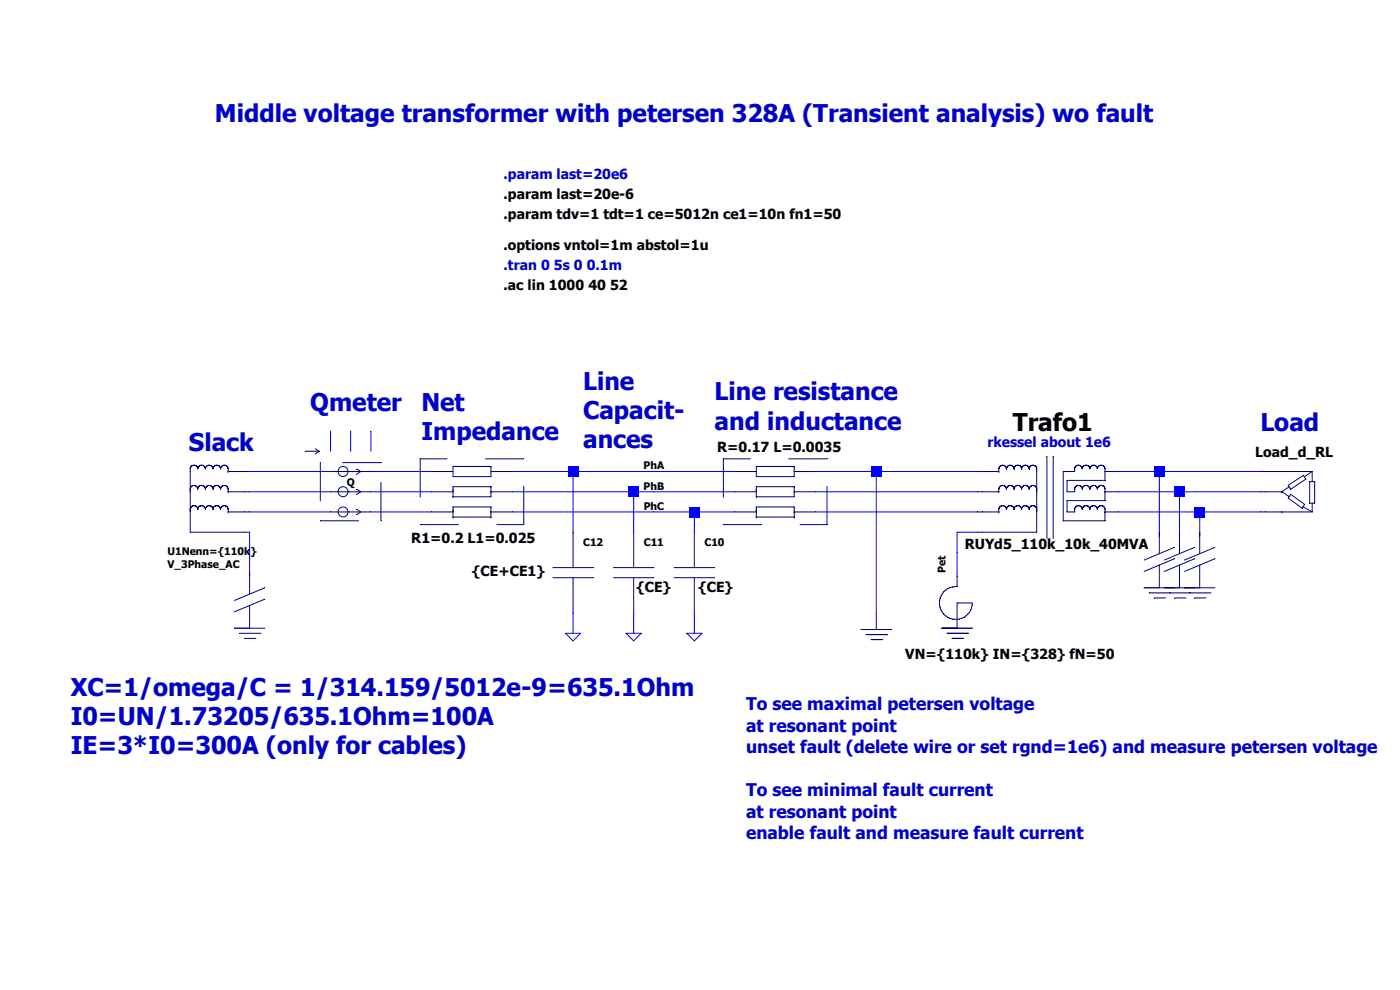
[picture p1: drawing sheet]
<svg xmlns="http://www.w3.org/2000/svg" width="297mm" height="210mm" viewBox="0 0 297 210" stroke-linecap="round" stroke-linejoin="round" font-family="sans-serif">
<defs><g id="words">
<g font-size="5.2" fill="#0000c8">
<text x="45.7" y="25.9">Middle voltage transformer with petersen 328A (Transient analysis) wo fault</text>
<text x="123.9" y="82.9">Line</text>
<text x="65.9" y="87.2">Qmeter</text>
<text x="89.5" y="87.2">Net</text>
<text x="123.9" y="89.1">Capacit-</text>
<text x="151.8" y="85">Line resistance</text>
<text x="40.1" y="95.8">Slack</text>
<text x="89.5" y="93.4">Impedance</text>
<text x="123.9" y="95.2">ances</text>
<text x="151.8" y="91.2">and inductance</text>
<text x="267.7" y="91.5">Load</text>
<text x="15" y="147.8">XC=1/omega/C = 1/314.159/5012e-9=635.1Ohm</text>
<text x="15" y="154">I0=UN/1.73205/635.1Ohm=100A</text>
<text x="15" y="160.2">IE=3*I0=300A (only for cables)</text>
</g>
<text font-size="5.2" x="215.1" y="91.5">Trafo1</text>
<g font-size="3.7" fill="#0000c8">
<text x="158.5" y="150.9">To see maximal petersen voltage</text>
<text x="158.5" y="155.4">at resonant point</text>
<text x="158.5" y="160">unset fault (delete wire or set rgnd=1e6) and measure petersen voltage</text>
<text x="158.5" y="169.1">To see minimal fault current</text>
<text x="158.5" y="173.7">at resonant point</text>
<text x="158.5" y="178.2">enable fault and measure fault current</text>
</g>
<g font-size="2.9" fill="#0000c8">
<text x="107" y="38">.param last=20e6</text>
<text x="107" y="57.3">.tran 0 5s 0 0.1m</text>
<text x="209.8" y="94.9">rkessel about 1e6</text>
</g>
<g font-size="2.9">
<text x="107" y="46.6">.param tdv=1 tdt=1 ce=5012n ce1=10n fn1=50</text>
<text x="107" y="42.3">.param last=20e-6</text>
<text x="107" y="53">.options vntol=1m abstol=1u</text>
<text x="107" y="61.6">.ac lin 1000 40 52</text>
<text x="152.3" y="95.9">R=0.17 L=0.0035</text>
<text x="266.7" y="97">Load_d_RL</text>
<text x="87.4" y="115.3">R1=0.2 L1=0.025</text>
<text x="204.9" y="116.6">RUYd5_110k_10k_40MVA</text>
<text x="100.3" y="122.2">{CE+CE1}</text>
<text x="135.1" y="125.7">{CE}</text>
<text x="148.3" y="125.7">{CE}</text>
<text x="192.3" y="140">VN={110k} IN={328} fN=50</text>
</g>
<g font-size="2.2">
<text x="136.7" y="99.7">PhA</text>
<text x="73.7" y="103.2">Q</text>
<text x="136.7" y="104">PhB</text>
<text x="136.7" y="108.3">PhC</text>
<text x="35.6" y="117.9">U1Nenn={110k}</text>
<text x="123.9" y="116">C12</text>
<text x="136.7" y="116">C11</text>
<text x="149.6" y="116">C10</text>
<text x="35.6" y="120.6">V_3Phase_AC</text>
<text x="200.9" y="121.6" transform="rotate(-90 200.9 121.6)">Pet</text>
</g>
</g></defs>
<path d="M40.4 99.6v.5" fill="none" stroke="#00007e" stroke-width=".21"/>
<path d="M48.5 100.1h3.4" fill="none" stroke="#00007e" stroke-width=".21"/>
<path d="M48.5 100.1h.1" fill="none" stroke="#00007e" stroke-width=".21"/>
<path d="M48.5 99.6v.5" fill="none" stroke="#00007e" stroke-width=".21"/>
<path d="M40.4 103.9v.5" fill="none" stroke="#00007e" stroke-width=".21"/>
<path d="M48.5 104.4h3.4" fill="none" stroke="#00007e" stroke-width=".21"/>
<path d="M48.5 104.4h.1" fill="none" stroke="#00007e" stroke-width=".21"/>
<path d="M48.5 103.9v.5" fill="none" stroke="#00007e" stroke-width=".21"/>
<path d="M40.4 108.2v.5" fill="none" stroke="#00007e" stroke-width=".21"/>
<path d="M48.5 108.7h3.4" fill="none" stroke="#00007e" stroke-width=".21"/>
<path d="M48.5 108.7h.1" fill="none" stroke="#00007e" stroke-width=".21"/>
<path d="M48.5 108.2v.5" fill="none" stroke="#00007e" stroke-width=".21"/>
<path d="M51.9 100.1h1.1" fill="none" stroke="#00007e" stroke-width=".21"/>
<path d="M51.9 104.4h1.1" fill="none" stroke="#00007e" stroke-width=".21"/>
<path d="M51.9 108.7h1.1" fill="none" stroke="#00007e" stroke-width=".21"/>
<path d="M51.9 113h1.1" fill="none" stroke="#00007e" stroke-width=".21"/>
<path d="M40.4 100.1v12.9" fill="none" stroke="#00007e" stroke-width=".21"/>
<path d="M40.4 113h11.5" fill="none" stroke="#00007e" stroke-width=".21"/>
<path d="M40.4 99.5v.1" fill="none" stroke="#00007e" stroke-width=".21"/>
<path d="M40.4 99.4v.1" fill="none" stroke="#00007e" stroke-width=".21"/>
<path d="M40.4 99.4h.1" fill="none" stroke="#00007e" stroke-width=".21"/>
<path d="M40.5 99.3l-.1 .1" fill="none" stroke="#00007e" stroke-width=".21"/>
<path d="M40.5 99.2v.1" fill="none" stroke="#00007e" stroke-width=".21"/>
<path d="M40.5 99.2h.1" fill="none" stroke="#00007e" stroke-width=".21"/>
<path d="M40.6 99.1l-.1 .1" fill="none" stroke="#00007e" stroke-width=".21"/>
<path d="M40.6 99v.1" fill="none" stroke="#00007e" stroke-width=".21"/>
<path d="M40.7 99h-.1" fill="none" stroke="#00007e" stroke-width=".21"/>
<path d="M40.7 99h.1" fill="none" stroke="#00007e" stroke-width=".21"/>
<path d="M40.8 98.9l-.1 .1" fill="none" stroke="#00007e" stroke-width=".21"/>
<path d="M40.9 98.9h-.1" fill="none" stroke="#00007e" stroke-width=".21"/>
<path d="M41 98.9h-.1" fill="none" stroke="#00007e" stroke-width=".21"/>
<path d="M41 98.8v.1" fill="none" stroke="#00007e" stroke-width=".21"/>
<path d="M41.1 98.8h-.1" fill="none" stroke="#00007e" stroke-width=".21"/>
<path d="M41.1 98.8h.1" fill="none" stroke="#00007e" stroke-width=".21"/>
<path d="M41.2 98.8h.1" fill="none" stroke="#00007e" stroke-width=".21"/>
<path d="M41.3 98.8h.1" fill="none" stroke="#00007e" stroke-width=".21"/>
<path d="M41.3 98.8h.1" fill="none" stroke="#00007e" stroke-width=".21"/>
<path d="M41.4 98.8l.1 .1" fill="none" stroke="#00007e" stroke-width=".21"/>
<path d="M41.5 98.9h.1" fill="none" stroke="#00007e" stroke-width=".21"/>
<path d="M41.6 98.9h.1" fill="none" stroke="#00007e" stroke-width=".21"/>
<path d="M41.6 98.9l.1 .1" fill="none" stroke="#00007e" stroke-width=".21"/>
<path d="M41.7 99h.1" fill="none" stroke="#00007e" stroke-width=".21"/>
<path d="M41.7 99l.1 .1" fill="none" stroke="#00007e" stroke-width=".21"/>
<path d="M41.8 99.1h.1" fill="none" stroke="#00007e" stroke-width=".21"/>
<path d="M41.9 99.1v.1" fill="none" stroke="#00007e" stroke-width=".21"/>
<path d="M41.9 99.2v.1" fill="none" stroke="#00007e" stroke-width=".21"/>
<path d="M41.9 99.3h.1" fill="none" stroke="#00007e" stroke-width=".21"/>
<path d="M42 99.3v.1" fill="none" stroke="#00007e" stroke-width=".21"/>
<path d="M42 99.4v.1" fill="none" stroke="#00007e" stroke-width=".21"/>
<path d="M42 99.5h.1" fill="none" stroke="#00007e" stroke-width=".21"/>
<path d="M42 99.5v.1" fill="none" stroke="#00007e" stroke-width=".21"/>
<path d="M42 99.4v.1" fill="none" stroke="#00007e" stroke-width=".21"/>
<path d="M42 99.4h.1" fill="none" stroke="#00007e" stroke-width=".21"/>
<path d="M42.1 99.3l-.1 .1" fill="none" stroke="#00007e" stroke-width=".21"/>
<path d="M42.1 99.2v.1" fill="none" stroke="#00007e" stroke-width=".21"/>
<path d="M42.1 99.2h.1" fill="none" stroke="#00007e" stroke-width=".21"/>
<path d="M42.2 99.1l-.1 .1" fill="none" stroke="#00007e" stroke-width=".21"/>
<path d="M42.2 99v.1" fill="none" stroke="#00007e" stroke-width=".21"/>
<path d="M42.3 99h-.1" fill="none" stroke="#00007e" stroke-width=".21"/>
<path d="M42.4 99h-.1" fill="none" stroke="#00007e" stroke-width=".21"/>
<path d="M42.4 98.9v.1" fill="none" stroke="#00007e" stroke-width=".21"/>
<path d="M42.5 98.9h-.1" fill="none" stroke="#00007e" stroke-width=".21"/>
<path d="M42.6 98.9h-.1" fill="none" stroke="#00007e" stroke-width=".21"/>
<path d="M42.6 98.8v.1" fill="none" stroke="#00007e" stroke-width=".21"/>
<path d="M42.7 98.8h-.1" fill="none" stroke="#00007e" stroke-width=".21"/>
<path d="M42.7 98.8h.1" fill="none" stroke="#00007e" stroke-width=".21"/>
<path d="M42.8 98.8h.1" fill="none" stroke="#00007e" stroke-width=".21"/>
<path d="M42.9 98.8h.1" fill="none" stroke="#00007e" stroke-width=".21"/>
<path d="M43 98.8h.1" fill="none" stroke="#00007e" stroke-width=".21"/>
<path d="M43 98.8l.1 .1" fill="none" stroke="#00007e" stroke-width=".21"/>
<path d="M43.1 98.9h.1" fill="none" stroke="#00007e" stroke-width=".21"/>
<path d="M43.2 98.9h.1" fill="none" stroke="#00007e" stroke-width=".21"/>
<path d="M43.2 98.9l.1 .1" fill="none" stroke="#00007e" stroke-width=".21"/>
<path d="M43.3 99h.1" fill="none" stroke="#00007e" stroke-width=".21"/>
<path d="M43.4 99v.1" fill="none" stroke="#00007e" stroke-width=".21"/>
<path d="M43.4 99.1h.1" fill="none" stroke="#00007e" stroke-width=".21"/>
<path d="M43.5 99.1v.1" fill="none" stroke="#00007e" stroke-width=".21"/>
<path d="M43.5 99.2v.1" fill="none" stroke="#00007e" stroke-width=".21"/>
<path d="M43.5 99.3h.1" fill="none" stroke="#00007e" stroke-width=".21"/>
<path d="M43.6 99.3v.1" fill="none" stroke="#00007e" stroke-width=".21"/>
<path d="M43.6 99.4v.1" fill="none" stroke="#00007e" stroke-width=".21"/>
<path d="M43.6 99.5h.1" fill="none" stroke="#00007e" stroke-width=".21"/>
<path d="M43.6 99.5v.1" fill="none" stroke="#00007e" stroke-width=".21"/>
<path d="M43.6 99.4v.1" fill="none" stroke="#00007e" stroke-width=".21"/>
<path d="M43.7 99.4h-.1" fill="none" stroke="#00007e" stroke-width=".21"/>
<path d="M43.7 99.3v.1" fill="none" stroke="#00007e" stroke-width=".21"/>
<path d="M43.7 99.2v.1" fill="none" stroke="#00007e" stroke-width=".21"/>
<path d="M43.8 99.2h-.1" fill="none" stroke="#00007e" stroke-width=".21"/>
<path d="M43.8 99.1v.1" fill="none" stroke="#00007e" stroke-width=".21"/>
<path d="M43.8 99v.1" fill="none" stroke="#00007e" stroke-width=".21"/>
<path d="M43.9 99h-.1" fill="none" stroke="#00007e" stroke-width=".21"/>
<path d="M44 99h-.1" fill="none" stroke="#00007e" stroke-width=".21"/>
<path d="M44 98.9v.1" fill="none" stroke="#00007e" stroke-width=".21"/>
<path d="M44.1 98.9h-.1" fill="none" stroke="#00007e" stroke-width=".21"/>
<path d="M44.2 98.9h-.1" fill="none" stroke="#00007e" stroke-width=".21"/>
<path d="M44.2 98.8v.1" fill="none" stroke="#00007e" stroke-width=".21"/>
<path d="M44.3 98.8h-.1" fill="none" stroke="#00007e" stroke-width=".21"/>
<path d="M44.3 98.8h.1" fill="none" stroke="#00007e" stroke-width=".21"/>
<path d="M44.4 98.8h.1" fill="none" stroke="#00007e" stroke-width=".21"/>
<path d="M44.5 98.8h.1" fill="none" stroke="#00007e" stroke-width=".21"/>
<path d="M44.6 98.8h.1" fill="none" stroke="#00007e" stroke-width=".21"/>
<path d="M44.6 98.8l.1 .1" fill="none" stroke="#00007e" stroke-width=".21"/>
<path d="M44.7 98.9h.1" fill="none" stroke="#00007e" stroke-width=".21"/>
<path d="M44.8 98.9h.1" fill="none" stroke="#00007e" stroke-width=".21"/>
<path d="M44.8 98.9l.1 .1" fill="none" stroke="#00007e" stroke-width=".21"/>
<path d="M44.9 99h.1" fill="none" stroke="#00007e" stroke-width=".21"/>
<path d="M45 99v.1" fill="none" stroke="#00007e" stroke-width=".21"/>
<path d="M45 99.1h.1" fill="none" stroke="#00007e" stroke-width=".21"/>
<path d="M45.1 99.1v.1" fill="none" stroke="#00007e" stroke-width=".21"/>
<path d="M45.1 99.2l.1 .1" fill="none" stroke="#00007e" stroke-width=".21"/>
<path d="M45.2 99.3h.1" fill="none" stroke="#00007e" stroke-width=".21"/>
<path d="M45.2 99.3v.1" fill="none" stroke="#00007e" stroke-width=".21"/>
<path d="M45.2 99.4v.1" fill="none" stroke="#00007e" stroke-width=".21"/>
<path d="M45.2 99.5h.1" fill="none" stroke="#00007e" stroke-width=".21"/>
<path d="M45.2 99.5v.1" fill="none" stroke="#00007e" stroke-width=".21"/>
<path d="M45.2 99.4v.1" fill="none" stroke="#00007e" stroke-width=".21"/>
<path d="M45.3 99.4h-.1" fill="none" stroke="#00007e" stroke-width=".21"/>
<path d="M45.3 99.3v.1" fill="none" stroke="#00007e" stroke-width=".21"/>
<path d="M45.3 99.2v.1" fill="none" stroke="#00007e" stroke-width=".21"/>
<path d="M45.4 99.2h-.1" fill="none" stroke="#00007e" stroke-width=".21"/>
<path d="M45.4 99.1v.1" fill="none" stroke="#00007e" stroke-width=".21"/>
<path d="M45.5 99l-.1 .1" fill="none" stroke="#00007e" stroke-width=".21"/>
<path d="M45.5 99h.1" fill="none" stroke="#00007e" stroke-width=".21"/>
<path d="M45.6 99h-.1" fill="none" stroke="#00007e" stroke-width=".21"/>
<path d="M45.6 98.9v.1" fill="none" stroke="#00007e" stroke-width=".21"/>
<path d="M45.7 98.9h-.1" fill="none" stroke="#00007e" stroke-width=".21"/>
<path d="M45.8 98.9h-.1" fill="none" stroke="#00007e" stroke-width=".21"/>
<path d="M45.9 98.8l-.1 .1" fill="none" stroke="#00007e" stroke-width=".21"/>
<path d="M45.9 98.8h.1" fill="none" stroke="#00007e" stroke-width=".21"/>
<path d="M45.9 98.8h.1" fill="none" stroke="#00007e" stroke-width=".21"/>
<path d="M46 98.8h.1" fill="none" stroke="#00007e" stroke-width=".21"/>
<path d="M46.1 98.8h.1" fill="none" stroke="#00007e" stroke-width=".21"/>
<path d="M46.2 98.8h.1" fill="none" stroke="#00007e" stroke-width=".21"/>
<path d="M46.2 98.8l.1 .1" fill="none" stroke="#00007e" stroke-width=".21"/>
<path d="M46.3 98.9h.1" fill="none" stroke="#00007e" stroke-width=".21"/>
<path d="M46.4 98.9h.1" fill="none" stroke="#00007e" stroke-width=".21"/>
<path d="M46.4 98.9l.1 .1" fill="none" stroke="#00007e" stroke-width=".21"/>
<path d="M46.5 99h.1" fill="none" stroke="#00007e" stroke-width=".21"/>
<path d="M46.6 99v.1" fill="none" stroke="#00007e" stroke-width=".21"/>
<path d="M46.6 99.1h.1" fill="none" stroke="#00007e" stroke-width=".21"/>
<path d="M46.7 99.1v.1" fill="none" stroke="#00007e" stroke-width=".21"/>
<path d="M46.7 99.2l.1 .1" fill="none" stroke="#00007e" stroke-width=".21"/>
<path d="M46.8 99.3h.1" fill="none" stroke="#00007e" stroke-width=".21"/>
<path d="M46.8 99.3v.1" fill="none" stroke="#00007e" stroke-width=".21"/>
<path d="M46.8 99.4v.1" fill="none" stroke="#00007e" stroke-width=".21"/>
<path d="M46.8 99.5h.1" fill="none" stroke="#00007e" stroke-width=".21"/>
<path d="M46.9 99.5v.1" fill="none" stroke="#00007e" stroke-width=".21"/>
<path d="M46.9 99.4v.1" fill="none" stroke="#00007e" stroke-width=".21"/>
<path d="M46.9 99.4h.1" fill="none" stroke="#00007e" stroke-width=".21"/>
<path d="M46.9 99.3v.1" fill="none" stroke="#00007e" stroke-width=".21"/>
<path d="M46.9 99.2v.1" fill="none" stroke="#00007e" stroke-width=".21"/>
<path d="M47 99.2h-.1" fill="none" stroke="#00007e" stroke-width=".21"/>
<path d="M47 99.1v.1" fill="none" stroke="#00007e" stroke-width=".21"/>
<path d="M47.1 99l-.1 .1" fill="none" stroke="#00007e" stroke-width=".21"/>
<path d="M47.1 99h.1" fill="none" stroke="#00007e" stroke-width=".21"/>
<path d="M47.2 99h-.1" fill="none" stroke="#00007e" stroke-width=".21"/>
<path d="M47.3 98.9l-.1 .1" fill="none" stroke="#00007e" stroke-width=".21"/>
<path d="M47.3 98.9h.1" fill="none" stroke="#00007e" stroke-width=".21"/>
<path d="M47.4 98.9h-.1" fill="none" stroke="#00007e" stroke-width=".21"/>
<path d="M47.5 98.8l-.1 .1" fill="none" stroke="#00007e" stroke-width=".21"/>
<path d="M47.6 98.8h-.1" fill="none" stroke="#00007e" stroke-width=".21"/>
<path d="M47.6 98.8h.1" fill="none" stroke="#00007e" stroke-width=".21"/>
<path d="M47.6 98.8h.1" fill="none" stroke="#00007e" stroke-width=".21"/>
<path d="M47.7 98.8h.1" fill="none" stroke="#00007e" stroke-width=".21"/>
<path d="M47.8 98.8h.1" fill="none" stroke="#00007e" stroke-width=".21"/>
<path d="M47.8 98.8l.1 .1" fill="none" stroke="#00007e" stroke-width=".21"/>
<path d="M47.9 98.9h.1" fill="none" stroke="#00007e" stroke-width=".21"/>
<path d="M48 98.9h.1" fill="none" stroke="#00007e" stroke-width=".21"/>
<path d="M48.1 98.9v.1" fill="none" stroke="#00007e" stroke-width=".21"/>
<path d="M48.1 99h.1" fill="none" stroke="#00007e" stroke-width=".21"/>
<path d="M48.2 99l.1 .1" fill="none" stroke="#00007e" stroke-width=".21"/>
<path d="M48.3 99.1h.1" fill="none" stroke="#00007e" stroke-width=".21"/>
<path d="M48.3 99.1v.1" fill="none" stroke="#00007e" stroke-width=".21"/>
<path d="M48.3 99.2l.1 .1" fill="none" stroke="#00007e" stroke-width=".21"/>
<path d="M48.4 99.3h.1" fill="none" stroke="#00007e" stroke-width=".21"/>
<path d="M48.4 99.3v.1" fill="none" stroke="#00007e" stroke-width=".21"/>
<path d="M48.4 99.4v.1" fill="none" stroke="#00007e" stroke-width=".21"/>
<path d="M48.4 99.5h.1" fill="none" stroke="#00007e" stroke-width=".21"/>
<path d="M40.4 103.8v.1" fill="none" stroke="#00007e" stroke-width=".21"/>
<path d="M40.4 103.7v.1" fill="none" stroke="#00007e" stroke-width=".21"/>
<path d="M40.4 103.7h.1" fill="none" stroke="#00007e" stroke-width=".21"/>
<path d="M40.5 103.6l-.1 .1" fill="none" stroke="#00007e" stroke-width=".21"/>
<path d="M40.5 103.5v.1" fill="none" stroke="#00007e" stroke-width=".21"/>
<path d="M40.5 103.5h.1" fill="none" stroke="#00007e" stroke-width=".21"/>
<path d="M40.6 103.4l-.1 .1" fill="none" stroke="#00007e" stroke-width=".21"/>
<path d="M40.6 103.3v.1" fill="none" stroke="#00007e" stroke-width=".21"/>
<path d="M40.7 103.3h-.1" fill="none" stroke="#00007e" stroke-width=".21"/>
<path d="M40.7 103.2v.1" fill="none" stroke="#00007e" stroke-width=".21"/>
<path d="M40.8 103.2h-.1" fill="none" stroke="#00007e" stroke-width=".21"/>
<path d="M40.9 103.2h-.1" fill="none" stroke="#00007e" stroke-width=".21"/>
<path d="M41 103.1l-.1 .1" fill="none" stroke="#00007e" stroke-width=".21"/>
<path d="M41 103.1h.1" fill="none" stroke="#00007e" stroke-width=".21"/>
<path d="M41 103.1h.1" fill="none" stroke="#00007e" stroke-width=".21"/>
<path d="M41.2 103.1h-.1" fill="none" stroke="#00007e" stroke-width=".21"/>
<path d="M41.2 103.1h.1" fill="none" stroke="#00007e" stroke-width=".21"/>
<path d="M41.3 103.1h.1" fill="none" stroke="#00007e" stroke-width=".21"/>
<path d="M41.3 103.1h.1" fill="none" stroke="#00007e" stroke-width=".21"/>
<path d="M41.4 103.1l.1 .1" fill="none" stroke="#00007e" stroke-width=".21"/>
<path d="M41.5 103.2h.1" fill="none" stroke="#00007e" stroke-width=".21"/>
<path d="M41.6 103.2h.1" fill="none" stroke="#00007e" stroke-width=".21"/>
<path d="M41.6 103.2l.1 .1" fill="none" stroke="#00007e" stroke-width=".21"/>
<path d="M41.7 103.3h.1" fill="none" stroke="#00007e" stroke-width=".21"/>
<path d="M41.7 103.3l.1 .1" fill="none" stroke="#00007e" stroke-width=".21"/>
<path d="M41.8 103.4h.1" fill="none" stroke="#00007e" stroke-width=".21"/>
<path d="M41.9 103.4v.1" fill="none" stroke="#00007e" stroke-width=".21"/>
<path d="M41.9 103.5v.1" fill="none" stroke="#00007e" stroke-width=".21"/>
<path d="M41.9 103.6h.1" fill="none" stroke="#00007e" stroke-width=".21"/>
<path d="M42 103.6v.1" fill="none" stroke="#00007e" stroke-width=".21"/>
<path d="M42 103.7v.1" fill="none" stroke="#00007e" stroke-width=".21"/>
<path d="M42 103.8v.1" fill="none" stroke="#00007e" stroke-width=".21"/>
<path d="M42 103.8v.1" fill="none" stroke="#00007e" stroke-width=".21"/>
<path d="M42 103.7v.1" fill="none" stroke="#00007e" stroke-width=".21"/>
<path d="M42 103.7h.1" fill="none" stroke="#00007e" stroke-width=".21"/>
<path d="M42.1 103.6l-.1 .1" fill="none" stroke="#00007e" stroke-width=".21"/>
<path d="M42.1 103.5v.1" fill="none" stroke="#00007e" stroke-width=".21"/>
<path d="M42.1 103.5h.1" fill="none" stroke="#00007e" stroke-width=".21"/>
<path d="M42.2 103.4l-.1 .1" fill="none" stroke="#00007e" stroke-width=".21"/>
<path d="M42.2 103.3v.1" fill="none" stroke="#00007e" stroke-width=".21"/>
<path d="M42.3 103.3h-.1" fill="none" stroke="#00007e" stroke-width=".21"/>
<path d="M42.4 103.2l-.1 .1" fill="none" stroke="#00007e" stroke-width=".21"/>
<path d="M42.4 103.2h.1" fill="none" stroke="#00007e" stroke-width=".21"/>
<path d="M42.5 103.2h-.1" fill="none" stroke="#00007e" stroke-width=".21"/>
<path d="M42.6 103.1l-.1 .1" fill="none" stroke="#00007e" stroke-width=".21"/>
<path d="M42.6 103.1h.1" fill="none" stroke="#00007e" stroke-width=".21"/>
<path d="M42.6 103.1h.1" fill="none" stroke="#00007e" stroke-width=".21"/>
<path d="M42.8 103.1h-.1" fill="none" stroke="#00007e" stroke-width=".21"/>
<path d="M42.8 103.1h.1" fill="none" stroke="#00007e" stroke-width=".21"/>
<path d="M42.9 103.1h.1" fill="none" stroke="#00007e" stroke-width=".21"/>
<path d="M43 103.1h.1" fill="none" stroke="#00007e" stroke-width=".21"/>
<path d="M43 103.1l.1 .1" fill="none" stroke="#00007e" stroke-width=".21"/>
<path d="M43.1 103.2h.1" fill="none" stroke="#00007e" stroke-width=".21"/>
<path d="M43.2 103.2h.1" fill="none" stroke="#00007e" stroke-width=".21"/>
<path d="M43.2 103.2l.1 .1" fill="none" stroke="#00007e" stroke-width=".21"/>
<path d="M43.3 103.3h.1" fill="none" stroke="#00007e" stroke-width=".21"/>
<path d="M43.4 103.3v.1" fill="none" stroke="#00007e" stroke-width=".21"/>
<path d="M43.4 103.4h.1" fill="none" stroke="#00007e" stroke-width=".21"/>
<path d="M43.5 103.4v.1" fill="none" stroke="#00007e" stroke-width=".21"/>
<path d="M43.5 103.5v.1" fill="none" stroke="#00007e" stroke-width=".21"/>
<path d="M43.5 103.6h.1" fill="none" stroke="#00007e" stroke-width=".21"/>
<path d="M43.6 103.6v.1" fill="none" stroke="#00007e" stroke-width=".21"/>
<path d="M43.6 103.7v.1" fill="none" stroke="#00007e" stroke-width=".21"/>
<path d="M43.6 103.8v.1" fill="none" stroke="#00007e" stroke-width=".21"/>
<path d="M43.6 103.8v.1" fill="none" stroke="#00007e" stroke-width=".21"/>
<path d="M43.6 103.7v.1" fill="none" stroke="#00007e" stroke-width=".21"/>
<path d="M43.7 103.7h-.1" fill="none" stroke="#00007e" stroke-width=".21"/>
<path d="M43.7 103.6v.1" fill="none" stroke="#00007e" stroke-width=".21"/>
<path d="M43.7 103.5v.1" fill="none" stroke="#00007e" stroke-width=".21"/>
<path d="M43.8 103.5h-.1" fill="none" stroke="#00007e" stroke-width=".21"/>
<path d="M43.8 103.4v.1" fill="none" stroke="#00007e" stroke-width=".21"/>
<path d="M43.8 103.3v.1" fill="none" stroke="#00007e" stroke-width=".21"/>
<path d="M43.9 103.3h-.1" fill="none" stroke="#00007e" stroke-width=".21"/>
<path d="M44 103.2l-.1 .1" fill="none" stroke="#00007e" stroke-width=".21"/>
<path d="M44 103.2h.1" fill="none" stroke="#00007e" stroke-width=".21"/>
<path d="M44.1 103.2h-.1" fill="none" stroke="#00007e" stroke-width=".21"/>
<path d="M44.2 103.1l-.1 .1" fill="none" stroke="#00007e" stroke-width=".21"/>
<path d="M44.2 103.1h.1" fill="none" stroke="#00007e" stroke-width=".21"/>
<path d="M44.2 103.1h.1" fill="none" stroke="#00007e" stroke-width=".21"/>
<path d="M44.4 103.1h-.1" fill="none" stroke="#00007e" stroke-width=".21"/>
<path d="M44.4 103.1h.1" fill="none" stroke="#00007e" stroke-width=".21"/>
<path d="M44.5 103.1h.1" fill="none" stroke="#00007e" stroke-width=".21"/>
<path d="M44.6 103.1h.1" fill="none" stroke="#00007e" stroke-width=".21"/>
<path d="M44.6 103.1l.1 .1" fill="none" stroke="#00007e" stroke-width=".21"/>
<path d="M44.7 103.2h.1" fill="none" stroke="#00007e" stroke-width=".21"/>
<path d="M44.8 103.2h.1" fill="none" stroke="#00007e" stroke-width=".21"/>
<path d="M44.8 103.2l.1 .1" fill="none" stroke="#00007e" stroke-width=".21"/>
<path d="M44.9 103.3h.1" fill="none" stroke="#00007e" stroke-width=".21"/>
<path d="M45 103.3v.1" fill="none" stroke="#00007e" stroke-width=".21"/>
<path d="M45 103.4h.1" fill="none" stroke="#00007e" stroke-width=".21"/>
<path d="M45.1 103.4v.1" fill="none" stroke="#00007e" stroke-width=".21"/>
<path d="M45.1 103.5l.1 .1" fill="none" stroke="#00007e" stroke-width=".21"/>
<path d="M45.2 103.6h.1" fill="none" stroke="#00007e" stroke-width=".21"/>
<path d="M45.2 103.6v.1" fill="none" stroke="#00007e" stroke-width=".21"/>
<path d="M45.2 103.7v.1" fill="none" stroke="#00007e" stroke-width=".21"/>
<path d="M45.2 103.8v.1" fill="none" stroke="#00007e" stroke-width=".21"/>
<path d="M45.2 103.8v.1" fill="none" stroke="#00007e" stroke-width=".21"/>
<path d="M45.2 103.7v.1" fill="none" stroke="#00007e" stroke-width=".21"/>
<path d="M45.3 103.7h-.1" fill="none" stroke="#00007e" stroke-width=".21"/>
<path d="M45.3 103.6v.1" fill="none" stroke="#00007e" stroke-width=".21"/>
<path d="M45.3 103.5v.1" fill="none" stroke="#00007e" stroke-width=".21"/>
<path d="M45.4 103.5h-.1" fill="none" stroke="#00007e" stroke-width=".21"/>
<path d="M45.4 103.4v.1" fill="none" stroke="#00007e" stroke-width=".21"/>
<path d="M45.5 103.3l-.1 .1" fill="none" stroke="#00007e" stroke-width=".21"/>
<path d="M45.5 103.3h.1" fill="none" stroke="#00007e" stroke-width=".21"/>
<path d="M45.6 103.2l-.1 .1" fill="none" stroke="#00007e" stroke-width=".21"/>
<path d="M45.6 103.2h.1" fill="none" stroke="#00007e" stroke-width=".21"/>
<path d="M45.7 103.2h-.1" fill="none" stroke="#00007e" stroke-width=".21"/>
<path d="M45.8 103.1l-.1 .1" fill="none" stroke="#00007e" stroke-width=".21"/>
<path d="M45.9 103.1h-.1" fill="none" stroke="#00007e" stroke-width=".21"/>
<path d="M45.9 103.1h.1" fill="none" stroke="#00007e" stroke-width=".21"/>
<path d="M46 103.1h-.1" fill="none" stroke="#00007e" stroke-width=".21"/>
<path d="M46 103.1h.1" fill="none" stroke="#00007e" stroke-width=".21"/>
<path d="M46.1 103.1h.1" fill="none" stroke="#00007e" stroke-width=".21"/>
<path d="M46.2 103.1h.1" fill="none" stroke="#00007e" stroke-width=".21"/>
<path d="M46.2 103.1l.1 .1" fill="none" stroke="#00007e" stroke-width=".21"/>
<path d="M46.3 103.2h.1" fill="none" stroke="#00007e" stroke-width=".21"/>
<path d="M46.4 103.2h.1" fill="none" stroke="#00007e" stroke-width=".21"/>
<path d="M46.4 103.2l.1 .1" fill="none" stroke="#00007e" stroke-width=".21"/>
<path d="M46.5 103.3h.1" fill="none" stroke="#00007e" stroke-width=".21"/>
<path d="M46.6 103.3v.1" fill="none" stroke="#00007e" stroke-width=".21"/>
<path d="M46.6 103.4h.1" fill="none" stroke="#00007e" stroke-width=".21"/>
<path d="M46.7 103.4v.1" fill="none" stroke="#00007e" stroke-width=".21"/>
<path d="M46.7 103.5l.1 .1" fill="none" stroke="#00007e" stroke-width=".21"/>
<path d="M46.8 103.6h.1" fill="none" stroke="#00007e" stroke-width=".21"/>
<path d="M46.8 103.6v.1" fill="none" stroke="#00007e" stroke-width=".21"/>
<path d="M46.8 103.7v.1" fill="none" stroke="#00007e" stroke-width=".21"/>
<path d="M46.8 103.8l.1 .1" fill="none" stroke="#00007e" stroke-width=".21"/>
<path d="M46.9 103.8v.1" fill="none" stroke="#00007e" stroke-width=".21"/>
<path d="M46.9 103.7v.1" fill="none" stroke="#00007e" stroke-width=".21"/>
<path d="M46.9 103.7h.1" fill="none" stroke="#00007e" stroke-width=".21"/>
<path d="M46.9 103.6v.1" fill="none" stroke="#00007e" stroke-width=".21"/>
<path d="M46.9 103.5v.1" fill="none" stroke="#00007e" stroke-width=".21"/>
<path d="M47 103.5h-.1" fill="none" stroke="#00007e" stroke-width=".21"/>
<path d="M47 103.4v.1" fill="none" stroke="#00007e" stroke-width=".21"/>
<path d="M47.1 103.3l-.1 .1" fill="none" stroke="#00007e" stroke-width=".21"/>
<path d="M47.1 103.3h.1" fill="none" stroke="#00007e" stroke-width=".21"/>
<path d="M47.2 103.2l-.1 .1" fill="none" stroke="#00007e" stroke-width=".21"/>
<path d="M47.3 103.2h-.1" fill="none" stroke="#00007e" stroke-width=".21"/>
<path d="M47.3 103.2h.1" fill="none" stroke="#00007e" stroke-width=".21"/>
<path d="M47.4 103.1l-.1 .1" fill="none" stroke="#00007e" stroke-width=".21"/>
<path d="M47.5 103.1h-.1" fill="none" stroke="#00007e" stroke-width=".21"/>
<path d="M47.5 103.1h.1" fill="none" stroke="#00007e" stroke-width=".21"/>
<path d="M47.6 103.1h.1" fill="none" stroke="#00007e" stroke-width=".21"/>
<path d="M47.6 103.1h.1" fill="none" stroke="#00007e" stroke-width=".21"/>
<path d="M47.7 103.1h.1" fill="none" stroke="#00007e" stroke-width=".21"/>
<path d="M47.8 103.1h.1" fill="none" stroke="#00007e" stroke-width=".21"/>
<path d="M47.8 103.1l.1 .1" fill="none" stroke="#00007e" stroke-width=".21"/>
<path d="M47.9 103.2h.1" fill="none" stroke="#00007e" stroke-width=".21"/>
<path d="M48 103.2h.1" fill="none" stroke="#00007e" stroke-width=".21"/>
<path d="M48.1 103.2v.1" fill="none" stroke="#00007e" stroke-width=".21"/>
<path d="M48.1 103.3h.1" fill="none" stroke="#00007e" stroke-width=".21"/>
<path d="M48.2 103.3l.1 .1" fill="none" stroke="#00007e" stroke-width=".21"/>
<path d="M48.3 103.4h.1" fill="none" stroke="#00007e" stroke-width=".21"/>
<path d="M48.3 103.4v.1" fill="none" stroke="#00007e" stroke-width=".21"/>
<path d="M48.3 103.5l.1 .1" fill="none" stroke="#00007e" stroke-width=".21"/>
<path d="M48.4 103.6h.1" fill="none" stroke="#00007e" stroke-width=".21"/>
<path d="M48.4 103.6v.1" fill="none" stroke="#00007e" stroke-width=".21"/>
<path d="M48.4 103.7v.1" fill="none" stroke="#00007e" stroke-width=".21"/>
<path d="M48.4 103.8l.1 .1" fill="none" stroke="#00007e" stroke-width=".21"/>
<path d="M40.4 108.1v.1" fill="none" stroke="#00007e" stroke-width=".21"/>
<path d="M40.4 108v.1" fill="none" stroke="#00007e" stroke-width=".21"/>
<path d="M40.4 108h.1" fill="none" stroke="#00007e" stroke-width=".21"/>
<path d="M40.5 107.9l-.1 .1" fill="none" stroke="#00007e" stroke-width=".21"/>
<path d="M40.5 107.8v.1" fill="none" stroke="#00007e" stroke-width=".21"/>
<path d="M40.5 107.8h.1" fill="none" stroke="#00007e" stroke-width=".21"/>
<path d="M40.6 107.7l-.1 .1" fill="none" stroke="#00007e" stroke-width=".21"/>
<path d="M40.6 107.6v.1" fill="none" stroke="#00007e" stroke-width=".21"/>
<path d="M40.7 107.6h-.1" fill="none" stroke="#00007e" stroke-width=".21"/>
<path d="M40.7 107.5v.1" fill="none" stroke="#00007e" stroke-width=".21"/>
<path d="M40.8 107.5h-.1" fill="none" stroke="#00007e" stroke-width=".21"/>
<path d="M40.9 107.5h-.1" fill="none" stroke="#00007e" stroke-width=".21"/>
<path d="M41 107.4l-.1 .1" fill="none" stroke="#00007e" stroke-width=".21"/>
<path d="M41 107.4h.1" fill="none" stroke="#00007e" stroke-width=".21"/>
<path d="M41.1 107.4h-.1" fill="none" stroke="#00007e" stroke-width=".21"/>
<path d="M41.1 107.4h.1" fill="none" stroke="#00007e" stroke-width=".21"/>
<path d="M41.2 107.4h.1" fill="none" stroke="#00007e" stroke-width=".21"/>
<path d="M41.3 107.4h.1" fill="none" stroke="#00007e" stroke-width=".21"/>
<path d="M41.3 107.4h.1" fill="none" stroke="#00007e" stroke-width=".21"/>
<path d="M41.4 107.4h.1" fill="none" stroke="#00007e" stroke-width=".21"/>
<path d="M41.5 107.4l.1 .1" fill="none" stroke="#00007e" stroke-width=".21"/>
<path d="M41.6 107.5h.1" fill="none" stroke="#00007e" stroke-width=".21"/>
<path d="M41.6 107.5h.1" fill="none" stroke="#00007e" stroke-width=".21"/>
<path d="M41.7 107.5v.1" fill="none" stroke="#00007e" stroke-width=".21"/>
<path d="M41.7 107.6h.1" fill="none" stroke="#00007e" stroke-width=".21"/>
<path d="M41.8 107.6l.1 .1" fill="none" stroke="#00007e" stroke-width=".21"/>
<path d="M41.9 107.7v.1" fill="none" stroke="#00007e" stroke-width=".21"/>
<path d="M41.9 107.8h.1" fill="none" stroke="#00007e" stroke-width=".21"/>
<path d="M41.9 107.8l.1 .1" fill="none" stroke="#00007e" stroke-width=".21"/>
<path d="M42 107.9v.1" fill="none" stroke="#00007e" stroke-width=".21"/>
<path d="M42 108v.1" fill="none" stroke="#00007e" stroke-width=".21"/>
<path d="M42 108.1h.1" fill="none" stroke="#00007e" stroke-width=".21"/>
<path d="M42 108.1v.1" fill="none" stroke="#00007e" stroke-width=".21"/>
<path d="M42 108v.1" fill="none" stroke="#00007e" stroke-width=".21"/>
<path d="M42 108h.1" fill="none" stroke="#00007e" stroke-width=".21"/>
<path d="M42.1 107.9l-.1 .1" fill="none" stroke="#00007e" stroke-width=".21"/>
<path d="M42.1 107.8v.1" fill="none" stroke="#00007e" stroke-width=".21"/>
<path d="M42.1 107.8h.1" fill="none" stroke="#00007e" stroke-width=".21"/>
<path d="M42.2 107.7l-.1 .1" fill="none" stroke="#00007e" stroke-width=".21"/>
<path d="M42.2 107.6v.1" fill="none" stroke="#00007e" stroke-width=".21"/>
<path d="M42.3 107.6h-.1" fill="none" stroke="#00007e" stroke-width=".21"/>
<path d="M42.4 107.5l-.1 .1" fill="none" stroke="#00007e" stroke-width=".21"/>
<path d="M42.4 107.5h.1" fill="none" stroke="#00007e" stroke-width=".21"/>
<path d="M42.5 107.5h-.1" fill="none" stroke="#00007e" stroke-width=".21"/>
<path d="M42.6 107.4l-.1 .1" fill="none" stroke="#00007e" stroke-width=".21"/>
<path d="M42.6 107.4h.1" fill="none" stroke="#00007e" stroke-width=".21"/>
<path d="M42.7 107.4h-.1" fill="none" stroke="#00007e" stroke-width=".21"/>
<path d="M42.7 107.4h.1" fill="none" stroke="#00007e" stroke-width=".21"/>
<path d="M42.8 107.4h.1" fill="none" stroke="#00007e" stroke-width=".21"/>
<path d="M42.9 107.4h.1" fill="none" stroke="#00007e" stroke-width=".21"/>
<path d="M43 107.4h.1" fill="none" stroke="#00007e" stroke-width=".21"/>
<path d="M43 107.4h.1" fill="none" stroke="#00007e" stroke-width=".21"/>
<path d="M43.1 107.4l.1 .1" fill="none" stroke="#00007e" stroke-width=".21"/>
<path d="M43.2 107.5h.1" fill="none" stroke="#00007e" stroke-width=".21"/>
<path d="M43.2 107.5h.1" fill="none" stroke="#00007e" stroke-width=".21"/>
<path d="M43.3 107.5l.1 .1" fill="none" stroke="#00007e" stroke-width=".21"/>
<path d="M43.4 107.6h.1" fill="none" stroke="#00007e" stroke-width=".21"/>
<path d="M43.4 107.6l.1 .1" fill="none" stroke="#00007e" stroke-width=".21"/>
<path d="M43.5 107.7v.1" fill="none" stroke="#00007e" stroke-width=".21"/>
<path d="M43.5 107.8h.1" fill="none" stroke="#00007e" stroke-width=".21"/>
<path d="M43.5 107.8l.1 .1" fill="none" stroke="#00007e" stroke-width=".21"/>
<path d="M43.6 107.9v.1" fill="none" stroke="#00007e" stroke-width=".21"/>
<path d="M43.6 108v.1" fill="none" stroke="#00007e" stroke-width=".21"/>
<path d="M43.6 108.1h.1" fill="none" stroke="#00007e" stroke-width=".21"/>
<path d="M43.6 108.1v.1" fill="none" stroke="#00007e" stroke-width=".21"/>
<path d="M43.6 108v.1" fill="none" stroke="#00007e" stroke-width=".21"/>
<path d="M43.7 108h-.1" fill="none" stroke="#00007e" stroke-width=".21"/>
<path d="M43.7 107.9v.1" fill="none" stroke="#00007e" stroke-width=".21"/>
<path d="M43.7 107.8v.1" fill="none" stroke="#00007e" stroke-width=".21"/>
<path d="M43.8 107.8h-.1" fill="none" stroke="#00007e" stroke-width=".21"/>
<path d="M43.8 107.7v.1" fill="none" stroke="#00007e" stroke-width=".21"/>
<path d="M43.8 107.6v.1" fill="none" stroke="#00007e" stroke-width=".21"/>
<path d="M43.9 107.6h-.1" fill="none" stroke="#00007e" stroke-width=".21"/>
<path d="M44 107.5l-.1 .1" fill="none" stroke="#00007e" stroke-width=".21"/>
<path d="M44 107.5h.1" fill="none" stroke="#00007e" stroke-width=".21"/>
<path d="M44.1 107.5h-.1" fill="none" stroke="#00007e" stroke-width=".21"/>
<path d="M44.2 107.4l-.1 .1" fill="none" stroke="#00007e" stroke-width=".21"/>
<path d="M44.2 107.4h.1" fill="none" stroke="#00007e" stroke-width=".21"/>
<path d="M44.3 107.4h-.1" fill="none" stroke="#00007e" stroke-width=".21"/>
<path d="M44.3 107.4h.1" fill="none" stroke="#00007e" stroke-width=".21"/>
<path d="M44.4 107.4h.1" fill="none" stroke="#00007e" stroke-width=".21"/>
<path d="M44.5 107.4h.1" fill="none" stroke="#00007e" stroke-width=".21"/>
<path d="M44.6 107.4h.1" fill="none" stroke="#00007e" stroke-width=".21"/>
<path d="M44.6 107.4h.1" fill="none" stroke="#00007e" stroke-width=".21"/>
<path d="M44.7 107.4l.1 .1" fill="none" stroke="#00007e" stroke-width=".21"/>
<path d="M44.8 107.5h.1" fill="none" stroke="#00007e" stroke-width=".21"/>
<path d="M44.8 107.5h.1" fill="none" stroke="#00007e" stroke-width=".21"/>
<path d="M44.9 107.5l.1 .1" fill="none" stroke="#00007e" stroke-width=".21"/>
<path d="M45 107.6h.1" fill="none" stroke="#00007e" stroke-width=".21"/>
<path d="M45 107.6l.1 .1" fill="none" stroke="#00007e" stroke-width=".21"/>
<path d="M45.1 107.7v.1" fill="none" stroke="#00007e" stroke-width=".21"/>
<path d="M45.1 107.8h.1" fill="none" stroke="#00007e" stroke-width=".21"/>
<path d="M45.2 107.8v.1" fill="none" stroke="#00007e" stroke-width=".21"/>
<path d="M45.2 107.9v.1" fill="none" stroke="#00007e" stroke-width=".21"/>
<path d="M45.2 108v.1" fill="none" stroke="#00007e" stroke-width=".21"/>
<path d="M45.2 108.1h.1" fill="none" stroke="#00007e" stroke-width=".21"/>
<path d="M45.2 108.1v.1" fill="none" stroke="#00007e" stroke-width=".21"/>
<path d="M45.2 108v.1" fill="none" stroke="#00007e" stroke-width=".21"/>
<path d="M45.3 108h-.1" fill="none" stroke="#00007e" stroke-width=".21"/>
<path d="M45.3 107.9v.1" fill="none" stroke="#00007e" stroke-width=".21"/>
<path d="M45.3 107.8v.1" fill="none" stroke="#00007e" stroke-width=".21"/>
<path d="M45.4 107.8h-.1" fill="none" stroke="#00007e" stroke-width=".21"/>
<path d="M45.4 107.7v.1" fill="none" stroke="#00007e" stroke-width=".21"/>
<path d="M45.5 107.6l-.1 .1" fill="none" stroke="#00007e" stroke-width=".21"/>
<path d="M45.5 107.6h.1" fill="none" stroke="#00007e" stroke-width=".21"/>
<path d="M45.6 107.5l-.1 .1" fill="none" stroke="#00007e" stroke-width=".21"/>
<path d="M45.6 107.5h.1" fill="none" stroke="#00007e" stroke-width=".21"/>
<path d="M45.7 107.5h-.1" fill="none" stroke="#00007e" stroke-width=".21"/>
<path d="M45.8 107.4l-.1 .1" fill="none" stroke="#00007e" stroke-width=".21"/>
<path d="M45.9 107.4h-.1" fill="none" stroke="#00007e" stroke-width=".21"/>
<path d="M45.9 107.4h.1" fill="none" stroke="#00007e" stroke-width=".21"/>
<path d="M45.9 107.4h.1" fill="none" stroke="#00007e" stroke-width=".21"/>
<path d="M46 107.4h.1" fill="none" stroke="#00007e" stroke-width=".21"/>
<path d="M46.1 107.4h.1" fill="none" stroke="#00007e" stroke-width=".21"/>
<path d="M46.2 107.4h.1" fill="none" stroke="#00007e" stroke-width=".21"/>
<path d="M46.2 107.4h.1" fill="none" stroke="#00007e" stroke-width=".21"/>
<path d="M46.3 107.4l.1 .1" fill="none" stroke="#00007e" stroke-width=".21"/>
<path d="M46.4 107.5h.1" fill="none" stroke="#00007e" stroke-width=".21"/>
<path d="M46.4 107.5h.1" fill="none" stroke="#00007e" stroke-width=".21"/>
<path d="M46.5 107.5l.1 .1" fill="none" stroke="#00007e" stroke-width=".21"/>
<path d="M46.6 107.6h.1" fill="none" stroke="#00007e" stroke-width=".21"/>
<path d="M46.6 107.6l.1 .1" fill="none" stroke="#00007e" stroke-width=".21"/>
<path d="M46.7 107.7v.1" fill="none" stroke="#00007e" stroke-width=".21"/>
<path d="M46.7 107.8h.1" fill="none" stroke="#00007e" stroke-width=".21"/>
<path d="M46.8 107.8v.1" fill="none" stroke="#00007e" stroke-width=".21"/>
<path d="M46.8 107.9v.1" fill="none" stroke="#00007e" stroke-width=".21"/>
<path d="M46.8 108v.1" fill="none" stroke="#00007e" stroke-width=".21"/>
<path d="M46.8 108.1h.1" fill="none" stroke="#00007e" stroke-width=".21"/>
<path d="M46.9 108.1v.1" fill="none" stroke="#00007e" stroke-width=".21"/>
<path d="M46.9 108v.1" fill="none" stroke="#00007e" stroke-width=".21"/>
<path d="M46.9 108h.1" fill="none" stroke="#00007e" stroke-width=".21"/>
<path d="M46.9 107.9v.1" fill="none" stroke="#00007e" stroke-width=".21"/>
<path d="M46.9 107.8v.1" fill="none" stroke="#00007e" stroke-width=".21"/>
<path d="M47 107.8h-.1" fill="none" stroke="#00007e" stroke-width=".21"/>
<path d="M47 107.7v.1" fill="none" stroke="#00007e" stroke-width=".21"/>
<path d="M47.1 107.6l-.1 .1" fill="none" stroke="#00007e" stroke-width=".21"/>
<path d="M47.1 107.6h.1" fill="none" stroke="#00007e" stroke-width=".21"/>
<path d="M47.2 107.5l-.1 .1" fill="none" stroke="#00007e" stroke-width=".21"/>
<path d="M47.3 107.5h-.1" fill="none" stroke="#00007e" stroke-width=".21"/>
<path d="M47.3 107.5h.1" fill="none" stroke="#00007e" stroke-width=".21"/>
<path d="M47.4 107.4l-.1 .1" fill="none" stroke="#00007e" stroke-width=".21"/>
<path d="M47.5 107.4h-.1" fill="none" stroke="#00007e" stroke-width=".21"/>
<path d="M47.6 107.4h-.1" fill="none" stroke="#00007e" stroke-width=".21"/>
<path d="M47.6 107.4h.1" fill="none" stroke="#00007e" stroke-width=".21"/>
<path d="M47.6 107.4h.1" fill="none" stroke="#00007e" stroke-width=".21"/>
<path d="M47.7 107.4h.1" fill="none" stroke="#00007e" stroke-width=".21"/>
<path d="M47.8 107.4h.1" fill="none" stroke="#00007e" stroke-width=".21"/>
<path d="M47.8 107.4h.1" fill="none" stroke="#00007e" stroke-width=".21"/>
<path d="M47.9 107.4l.1 .1" fill="none" stroke="#00007e" stroke-width=".21"/>
<path d="M48 107.5h.1" fill="none" stroke="#00007e" stroke-width=".21"/>
<path d="M48.1 107.5h.1" fill="none" stroke="#00007e" stroke-width=".21"/>
<path d="M48.1 107.5l.1 .1" fill="none" stroke="#00007e" stroke-width=".21"/>
<path d="M48.2 107.6h.1" fill="none" stroke="#00007e" stroke-width=".21"/>
<path d="M48.3 107.6v.1" fill="none" stroke="#00007e" stroke-width=".21"/>
<path d="M48.3 107.7v.1" fill="none" stroke="#00007e" stroke-width=".21"/>
<path d="M48.3 107.8h.1" fill="none" stroke="#00007e" stroke-width=".21"/>
<path d="M48.4 107.8v.1" fill="none" stroke="#00007e" stroke-width=".21"/>
<path d="M48.4 107.9v.1" fill="none" stroke="#00007e" stroke-width=".21"/>
<path d="M48.4 108v.1" fill="none" stroke="#00007e" stroke-width=".21"/>
<path d="M48.4 108.1h.1" fill="none" stroke="#00007e" stroke-width=".21"/>
<path d="M220.2 99.6v.5" fill="none" stroke="#00007e" stroke-width=".21"/>
<path d="M208.7 100.1h3.5" fill="none" stroke="#00007e" stroke-width=".21"/>
<path d="M212.2 100.1h.1" fill="none" stroke="#00007e" stroke-width=".21"/>
<path d="M212.2 99.6v.5" fill="none" stroke="#00007e" stroke-width=".21"/>
<path d="M220.2 103.9v.5" fill="none" stroke="#00007e" stroke-width=".21"/>
<path d="M208.7 104.4h3.5" fill="none" stroke="#00007e" stroke-width=".21"/>
<path d="M212.2 104.4h.1" fill="none" stroke="#00007e" stroke-width=".21"/>
<path d="M212.2 103.9v.5" fill="none" stroke="#00007e" stroke-width=".21"/>
<path d="M220.2 108.2v.5" fill="none" stroke="#00007e" stroke-width=".21"/>
<path d="M208.7 108.7h3.5" fill="none" stroke="#00007e" stroke-width=".21"/>
<path d="M212.2 108.7h.1" fill="none" stroke="#00007e" stroke-width=".21"/>
<path d="M212.2 108.2v.5" fill="none" stroke="#00007e" stroke-width=".21"/>
<path d="M207.6 100.1h1.1" fill="none" stroke="#00007e" stroke-width=".21"/>
<path d="M207.6 104.4h1.1" fill="none" stroke="#00007e" stroke-width=".21"/>
<path d="M207.6 108.7h1.1" fill="none" stroke="#00007e" stroke-width=".21"/>
<path d="M207.6 113h1.1" fill="none" stroke="#00007e" stroke-width=".21"/>
<path d="M220.2 100.1v12.9" fill="none" stroke="#00007e" stroke-width=".21"/>
<path d="M208.7 113h11.5" fill="none" stroke="#00007e" stroke-width=".21"/>
<path d="M228.3 99.6v.5" fill="none" stroke="#00007e" stroke-width=".21"/>
<path d="M228.3 103.9v.5" fill="none" stroke="#00007e" stroke-width=".21"/>
<path d="M234.7 104.4h.1" fill="none" stroke="#00007e" stroke-width=".21"/>
<path d="M228.3 108.2v.5" fill="none" stroke="#00007e" stroke-width=".21"/>
<path d="M234.7 108.7h.1" fill="none" stroke="#00007e" stroke-width=".21"/>
<path d="M234.7 99.3v.8" fill="none" stroke="#00007e" stroke-width=".21"/>
<path d="M234.7 103.6v.8" fill="none" stroke="#00007e" stroke-width=".21"/>
<path d="M234.7 107.9v.8" fill="none" stroke="#00007e" stroke-width=".21"/>
<path d="M226.7 102h8" fill="none" stroke="#00007e" stroke-width=".21"/>
<path d="M226.7 106.3h8" fill="none" stroke="#00007e" stroke-width=".21"/>
<path d="M225.9 100.1v10.5" fill="none" stroke="#00007e" stroke-width=".21"/>
<path d="M223.7 96.9v17.5" fill="none" stroke="#00007e" stroke-width=".21"/>
<path d="M222.4 96.9v17.5" fill="none" stroke="#00007e" stroke-width=".21"/>
<path d="M234.7 104.4v1.9" fill="none" stroke="#00007e" stroke-width=".21"/>
<path d="M234.7 100.1v1.9" fill="none" stroke="#00007e" stroke-width=".21"/>
<path d="M225.9 100.1h2.4" fill="none" stroke="#00007e" stroke-width=".21"/>
<path d="M226.7 102v2.4" fill="none" stroke="#00007e" stroke-width=".21"/>
<path d="M226.7 104.4h1.6" fill="none" stroke="#00007e" stroke-width=".21"/>
<path d="M226.7 106.3v2.4" fill="none" stroke="#00007e" stroke-width=".21"/>
<path d="M226.7 108.7h1.6" fill="none" stroke="#00007e" stroke-width=".21"/>
<path d="M225.9 110.6h8.8" fill="none" stroke="#00007e" stroke-width=".21"/>
<path d="M234.7 108.7v1.9" fill="none" stroke="#00007e" stroke-width=".21"/>
<path d="M234.7 100.1h3" fill="none" stroke="#00007e" stroke-width=".21"/>
<path d="M234.7 104.4h3" fill="none" stroke="#00007e" stroke-width=".21"/>
<path d="M234.7 108.7h3" fill="none" stroke="#00007e" stroke-width=".21"/>
<path d="M218.6 99.5h.1" fill="none" stroke="#00007e" stroke-width=".21"/>
<path d="M218.6 99.4v.1" fill="none" stroke="#00007e" stroke-width=".21"/>
<path d="M218.7 99.3l-.1 .1" fill="none" stroke="#00007e" stroke-width=".21"/>
<path d="M218.7 99.3h.1" fill="none" stroke="#00007e" stroke-width=".21"/>
<path d="M218.7 99.2v.1" fill="none" stroke="#00007e" stroke-width=".21"/>
<path d="M218.8 99.1l-.1 .1" fill="none" stroke="#00007e" stroke-width=".21"/>
<path d="M218.8 99.1h.1" fill="none" stroke="#00007e" stroke-width=".21"/>
<path d="M218.9 99l-.1 .1" fill="none" stroke="#00007e" stroke-width=".21"/>
<path d="M218.9 99h.1" fill="none" stroke="#00007e" stroke-width=".21"/>
<path d="M219 98.9v.1" fill="none" stroke="#00007e" stroke-width=".21"/>
<path d="M219.1 98.9h-.1" fill="none" stroke="#00007e" stroke-width=".21"/>
<path d="M219.1 98.9h.1" fill="none" stroke="#00007e" stroke-width=".21"/>
<path d="M219.2 98.8l-.1 .1" fill="none" stroke="#00007e" stroke-width=".21"/>
<path d="M219.3 98.8h-.1" fill="none" stroke="#00007e" stroke-width=".21"/>
<path d="M219.3 98.8h.1" fill="none" stroke="#00007e" stroke-width=".21"/>
<path d="M219.4 98.8h.1" fill="none" stroke="#00007e" stroke-width=".21"/>
<path d="M219.4 98.8h.1" fill="none" stroke="#00007e" stroke-width=".21"/>
<path d="M219.5 98.8h.1" fill="none" stroke="#00007e" stroke-width=".21"/>
<path d="M219.6 98.8l.1 .1" fill="none" stroke="#00007e" stroke-width=".21"/>
<path d="M219.7 98.9h.1" fill="none" stroke="#00007e" stroke-width=".21"/>
<path d="M219.8 98.9h.1" fill="none" stroke="#00007e" stroke-width=".21"/>
<path d="M219.8 98.9l.1 .1" fill="none" stroke="#00007e" stroke-width=".21"/>
<path d="M219.9 99h.1" fill="none" stroke="#00007e" stroke-width=".21"/>
<path d="M219.9 99h.1" fill="none" stroke="#00007e" stroke-width=".21"/>
<path d="M220 99l.1 .1" fill="none" stroke="#00007e" stroke-width=".21"/>
<path d="M220.1 99.1v.1" fill="none" stroke="#00007e" stroke-width=".21"/>
<path d="M220.1 99.2h.1" fill="none" stroke="#00007e" stroke-width=".21"/>
<path d="M220.1 99.2l.1 .1" fill="none" stroke="#00007e" stroke-width=".21"/>
<path d="M220.2 99.3v.1" fill="none" stroke="#00007e" stroke-width=".21"/>
<path d="M220.2 99.4h.1" fill="none" stroke="#00007e" stroke-width=".21"/>
<path d="M220.2 99.4v.1" fill="none" stroke="#00007e" stroke-width=".21"/>
<path d="M220.2 99.5v.1" fill="none" stroke="#00007e" stroke-width=".21"/>
<path d="M217 99.5h.1" fill="none" stroke="#00007e" stroke-width=".21"/>
<path d="M217 99.4v.1" fill="none" stroke="#00007e" stroke-width=".21"/>
<path d="M217.1 99.3l-.1 .1" fill="none" stroke="#00007e" stroke-width=".21"/>
<path d="M217.1 99.3h.1" fill="none" stroke="#00007e" stroke-width=".21"/>
<path d="M217.1 99.2v.1" fill="none" stroke="#00007e" stroke-width=".21"/>
<path d="M217.2 99.1l-.1 .1" fill="none" stroke="#00007e" stroke-width=".21"/>
<path d="M217.2 99.1h.1" fill="none" stroke="#00007e" stroke-width=".21"/>
<path d="M217.3 99l-.1 .1" fill="none" stroke="#00007e" stroke-width=".21"/>
<path d="M217.3 99h.1" fill="none" stroke="#00007e" stroke-width=".21"/>
<path d="M217.4 98.9l-.1 .1" fill="none" stroke="#00007e" stroke-width=".21"/>
<path d="M217.5 98.9h-.1" fill="none" stroke="#00007e" stroke-width=".21"/>
<path d="M217.5 98.9h.1" fill="none" stroke="#00007e" stroke-width=".21"/>
<path d="M217.6 98.8l-.1 .1" fill="none" stroke="#00007e" stroke-width=".21"/>
<path d="M217.7 98.8h-.1" fill="none" stroke="#00007e" stroke-width=".21"/>
<path d="M217.7 98.8h.1" fill="none" stroke="#00007e" stroke-width=".21"/>
<path d="M217.8 98.8h.1" fill="none" stroke="#00007e" stroke-width=".21"/>
<path d="M217.8 98.8h.1" fill="none" stroke="#00007e" stroke-width=".21"/>
<path d="M217.9 98.8h.1" fill="none" stroke="#00007e" stroke-width=".21"/>
<path d="M218 98.8l.1 .1" fill="none" stroke="#00007e" stroke-width=".21"/>
<path d="M218.1 98.9h.1" fill="none" stroke="#00007e" stroke-width=".21"/>
<path d="M218.1 98.9h.1" fill="none" stroke="#00007e" stroke-width=".21"/>
<path d="M218.2 98.9l.1 .1" fill="none" stroke="#00007e" stroke-width=".21"/>
<path d="M218.3 99h.1" fill="none" stroke="#00007e" stroke-width=".21"/>
<path d="M218.3 99h.1" fill="none" stroke="#00007e" stroke-width=".21"/>
<path d="M218.4 99v.1" fill="none" stroke="#00007e" stroke-width=".21"/>
<path d="M218.4 99.1l.1 .1" fill="none" stroke="#00007e" stroke-width=".21"/>
<path d="M218.5 99.2h.1" fill="none" stroke="#00007e" stroke-width=".21"/>
<path d="M218.5 99.2v.1" fill="none" stroke="#00007e" stroke-width=".21"/>
<path d="M218.5 99.3l.1 .1" fill="none" stroke="#00007e" stroke-width=".21"/>
<path d="M218.6 99.4h.1" fill="none" stroke="#00007e" stroke-width=".21"/>
<path d="M218.6 99.4v.1" fill="none" stroke="#00007e" stroke-width=".21"/>
<path d="M218.6 99.5v.1" fill="none" stroke="#00007e" stroke-width=".21"/>
<path d="M215.4 99.5h.1" fill="none" stroke="#00007e" stroke-width=".21"/>
<path d="M215.4 99.4v.1" fill="none" stroke="#00007e" stroke-width=".21"/>
<path d="M215.5 99.3l-.1 .1" fill="none" stroke="#00007e" stroke-width=".21"/>
<path d="M215.5 99.3h.1" fill="none" stroke="#00007e" stroke-width=".21"/>
<path d="M215.5 99.2v.1" fill="none" stroke="#00007e" stroke-width=".21"/>
<path d="M215.6 99.1l-.1 .1" fill="none" stroke="#00007e" stroke-width=".21"/>
<path d="M215.6 99.1h.1" fill="none" stroke="#00007e" stroke-width=".21"/>
<path d="M215.7 99l-.1 .1" fill="none" stroke="#00007e" stroke-width=".21"/>
<path d="M215.7 99h.1" fill="none" stroke="#00007e" stroke-width=".21"/>
<path d="M215.8 98.9l-.1 .1" fill="none" stroke="#00007e" stroke-width=".21"/>
<path d="M215.9 98.9h-.1" fill="none" stroke="#00007e" stroke-width=".21"/>
<path d="M215.9 98.9h.1" fill="none" stroke="#00007e" stroke-width=".21"/>
<path d="M216 98.8l-.1 .1" fill="none" stroke="#00007e" stroke-width=".21"/>
<path d="M216.1 98.8h-.1" fill="none" stroke="#00007e" stroke-width=".21"/>
<path d="M216.1 98.8h.1" fill="none" stroke="#00007e" stroke-width=".21"/>
<path d="M216.2 98.8h.1" fill="none" stroke="#00007e" stroke-width=".21"/>
<path d="M216.2 98.8h.1" fill="none" stroke="#00007e" stroke-width=".21"/>
<path d="M216.3 98.8h.1" fill="none" stroke="#00007e" stroke-width=".21"/>
<path d="M216.4 98.8v.1" fill="none" stroke="#00007e" stroke-width=".21"/>
<path d="M216.4 98.9h.1" fill="none" stroke="#00007e" stroke-width=".21"/>
<path d="M216.5 98.9h.1" fill="none" stroke="#00007e" stroke-width=".21"/>
<path d="M216.6 98.9l.1 .1" fill="none" stroke="#00007e" stroke-width=".21"/>
<path d="M216.7 99h.1" fill="none" stroke="#00007e" stroke-width=".21"/>
<path d="M216.7 99h.1" fill="none" stroke="#00007e" stroke-width=".21"/>
<path d="M216.8 99v.1" fill="none" stroke="#00007e" stroke-width=".21"/>
<path d="M216.8 99.1l.1 .1" fill="none" stroke="#00007e" stroke-width=".21"/>
<path d="M216.9 99.2h.1" fill="none" stroke="#00007e" stroke-width=".21"/>
<path d="M216.9 99.2v.1" fill="none" stroke="#00007e" stroke-width=".21"/>
<path d="M216.9 99.3l.1 .1" fill="none" stroke="#00007e" stroke-width=".21"/>
<path d="M217 99.4h.1" fill="none" stroke="#00007e" stroke-width=".21"/>
<path d="M217 99.4v.1" fill="none" stroke="#00007e" stroke-width=".21"/>
<path d="M217 99.5v.1" fill="none" stroke="#00007e" stroke-width=".21"/>
<path d="M213.8 99.5h.1" fill="none" stroke="#00007e" stroke-width=".21"/>
<path d="M213.8 99.4v.1" fill="none" stroke="#00007e" stroke-width=".21"/>
<path d="M213.8 99.3v.1" fill="none" stroke="#00007e" stroke-width=".21"/>
<path d="M213.9 99.3h-.1" fill="none" stroke="#00007e" stroke-width=".21"/>
<path d="M213.9 99.2v.1" fill="none" stroke="#00007e" stroke-width=".21"/>
<path d="M213.9 99.1v.1" fill="none" stroke="#00007e" stroke-width=".21"/>
<path d="M214 99.1h-.1" fill="none" stroke="#00007e" stroke-width=".21"/>
<path d="M214.1 99l-.1 .1" fill="none" stroke="#00007e" stroke-width=".21"/>
<path d="M214.1 99h.1" fill="none" stroke="#00007e" stroke-width=".21"/>
<path d="M214.2 98.9l-.1 .1" fill="none" stroke="#00007e" stroke-width=".21"/>
<path d="M214.2 98.9h.1" fill="none" stroke="#00007e" stroke-width=".21"/>
<path d="M214.3 98.9h-.1" fill="none" stroke="#00007e" stroke-width=".21"/>
<path d="M214.4 98.8l-.1 .1" fill="none" stroke="#00007e" stroke-width=".21"/>
<path d="M214.5 98.8h-.1" fill="none" stroke="#00007e" stroke-width=".21"/>
<path d="M214.5 98.8h.1" fill="none" stroke="#00007e" stroke-width=".21"/>
<path d="M214.5 98.8h.1" fill="none" stroke="#00007e" stroke-width=".21"/>
<path d="M214.6 98.8h.1" fill="none" stroke="#00007e" stroke-width=".21"/>
<path d="M214.7 98.8h.1" fill="none" stroke="#00007e" stroke-width=".21"/>
<path d="M214.8 98.8v.1" fill="none" stroke="#00007e" stroke-width=".21"/>
<path d="M214.8 98.9h.1" fill="none" stroke="#00007e" stroke-width=".21"/>
<path d="M214.9 98.9h.1" fill="none" stroke="#00007e" stroke-width=".21"/>
<path d="M215 98.9l.1 .1" fill="none" stroke="#00007e" stroke-width=".21"/>
<path d="M215.1 99h.1" fill="none" stroke="#00007e" stroke-width=".21"/>
<path d="M215.1 99h.1" fill="none" stroke="#00007e" stroke-width=".21"/>
<path d="M215.2 99v.1" fill="none" stroke="#00007e" stroke-width=".21"/>
<path d="M215.2 99.1l.1 .1" fill="none" stroke="#00007e" stroke-width=".21"/>
<path d="M215.3 99.2h.1" fill="none" stroke="#00007e" stroke-width=".21"/>
<path d="M215.3 99.2v.1" fill="none" stroke="#00007e" stroke-width=".21"/>
<path d="M215.3 99.3l.1 .1" fill="none" stroke="#00007e" stroke-width=".21"/>
<path d="M215.4 99.4h.1" fill="none" stroke="#00007e" stroke-width=".21"/>
<path d="M215.4 99.4v.1" fill="none" stroke="#00007e" stroke-width=".21"/>
<path d="M215.4 99.5v.1" fill="none" stroke="#00007e" stroke-width=".21"/>
<path d="M212.2 99.5h.1" fill="none" stroke="#00007e" stroke-width=".21"/>
<path d="M212.2 99.4v.1" fill="none" stroke="#00007e" stroke-width=".21"/>
<path d="M212.2 99.3v.1" fill="none" stroke="#00007e" stroke-width=".21"/>
<path d="M212.3 99.3h-.1" fill="none" stroke="#00007e" stroke-width=".21"/>
<path d="M212.3 99.2v.1" fill="none" stroke="#00007e" stroke-width=".21"/>
<path d="M212.3 99.1v.1" fill="none" stroke="#00007e" stroke-width=".21"/>
<path d="M212.4 99.1h-.1" fill="none" stroke="#00007e" stroke-width=".21"/>
<path d="M212.4 99v.1" fill="none" stroke="#00007e" stroke-width=".21"/>
<path d="M212.5 99h-.1" fill="none" stroke="#00007e" stroke-width=".21"/>
<path d="M212.6 98.9l-.1 .1" fill="none" stroke="#00007e" stroke-width=".21"/>
<path d="M212.6 98.9h.1" fill="none" stroke="#00007e" stroke-width=".21"/>
<path d="M212.7 98.9h-.1" fill="none" stroke="#00007e" stroke-width=".21"/>
<path d="M212.8 98.8l-.1 .1" fill="none" stroke="#00007e" stroke-width=".21"/>
<path d="M212.8 98.8h.1" fill="none" stroke="#00007e" stroke-width=".21"/>
<path d="M212.8 98.8h.1" fill="none" stroke="#00007e" stroke-width=".21"/>
<path d="M212.9 98.8h.1" fill="none" stroke="#00007e" stroke-width=".21"/>
<path d="M213 98.8h.1" fill="none" stroke="#00007e" stroke-width=".21"/>
<path d="M213.1 98.8h.1" fill="none" stroke="#00007e" stroke-width=".21"/>
<path d="M213.2 98.8v.1" fill="none" stroke="#00007e" stroke-width=".21"/>
<path d="M213.2 98.9h.1" fill="none" stroke="#00007e" stroke-width=".21"/>
<path d="M213.3 98.9h.1" fill="none" stroke="#00007e" stroke-width=".21"/>
<path d="M213.4 98.9v.1" fill="none" stroke="#00007e" stroke-width=".21"/>
<path d="M213.4 99h.1" fill="none" stroke="#00007e" stroke-width=".21"/>
<path d="M213.5 99h.1" fill="none" stroke="#00007e" stroke-width=".21"/>
<path d="M213.6 99v.1" fill="none" stroke="#00007e" stroke-width=".21"/>
<path d="M213.6 99.1l.1 .1" fill="none" stroke="#00007e" stroke-width=".21"/>
<path d="M213.7 99.2h.1" fill="none" stroke="#00007e" stroke-width=".21"/>
<path d="M213.7 99.2v.1" fill="none" stroke="#00007e" stroke-width=".21"/>
<path d="M213.7 99.3l.1 .1" fill="none" stroke="#00007e" stroke-width=".21"/>
<path d="M213.8 99.4h.1" fill="none" stroke="#00007e" stroke-width=".21"/>
<path d="M213.8 99.4v.1" fill="none" stroke="#00007e" stroke-width=".21"/>
<path d="M213.8 99.5v.1" fill="none" stroke="#00007e" stroke-width=".21"/>
<path d="M218.6 103.8v.1" fill="none" stroke="#00007e" stroke-width=".21"/>
<path d="M218.6 103.7v.1" fill="none" stroke="#00007e" stroke-width=".21"/>
<path d="M218.7 103.6l-.1 .1" fill="none" stroke="#00007e" stroke-width=".21"/>
<path d="M218.7 103.6h.1" fill="none" stroke="#00007e" stroke-width=".21"/>
<path d="M218.7 103.5v.1" fill="none" stroke="#00007e" stroke-width=".21"/>
<path d="M218.8 103.4l-.1 .1" fill="none" stroke="#00007e" stroke-width=".21"/>
<path d="M218.8 103.4h.1" fill="none" stroke="#00007e" stroke-width=".21"/>
<path d="M218.9 103.3l-.1 .1" fill="none" stroke="#00007e" stroke-width=".21"/>
<path d="M218.9 103.3h.1" fill="none" stroke="#00007e" stroke-width=".21"/>
<path d="M219 103.2v.1" fill="none" stroke="#00007e" stroke-width=".21"/>
<path d="M219.1 103.2h-.1" fill="none" stroke="#00007e" stroke-width=".21"/>
<path d="M219.1 103.2h.1" fill="none" stroke="#00007e" stroke-width=".21"/>
<path d="M219.2 103.1l-.1 .1" fill="none" stroke="#00007e" stroke-width=".21"/>
<path d="M219.3 103.1h-.1" fill="none" stroke="#00007e" stroke-width=".21"/>
<path d="M219.4 103.1h-.1" fill="none" stroke="#00007e" stroke-width=".21"/>
<path d="M219.4 103.1h.1" fill="none" stroke="#00007e" stroke-width=".21"/>
<path d="M219.4 103.1h.1" fill="none" stroke="#00007e" stroke-width=".21"/>
<path d="M219.5 103.1h.1" fill="none" stroke="#00007e" stroke-width=".21"/>
<path d="M219.6 103.1h.1" fill="none" stroke="#00007e" stroke-width=".21"/>
<path d="M219.7 103.1l.1 .1" fill="none" stroke="#00007e" stroke-width=".21"/>
<path d="M219.8 103.2h.1" fill="none" stroke="#00007e" stroke-width=".21"/>
<path d="M219.8 103.2h.1" fill="none" stroke="#00007e" stroke-width=".21"/>
<path d="M219.9 103.2v.1" fill="none" stroke="#00007e" stroke-width=".21"/>
<path d="M219.9 103.3h.1" fill="none" stroke="#00007e" stroke-width=".21"/>
<path d="M220 103.3l.1 .1" fill="none" stroke="#00007e" stroke-width=".21"/>
<path d="M220.1 103.4v.1" fill="none" stroke="#00007e" stroke-width=".21"/>
<path d="M220.1 103.5h.1" fill="none" stroke="#00007e" stroke-width=".21"/>
<path d="M220.1 103.5l.1 .1" fill="none" stroke="#00007e" stroke-width=".21"/>
<path d="M220.2 103.6v.1" fill="none" stroke="#00007e" stroke-width=".21"/>
<path d="M220.2 103.7h.1" fill="none" stroke="#00007e" stroke-width=".21"/>
<path d="M220.2 103.7v.1" fill="none" stroke="#00007e" stroke-width=".21"/>
<path d="M220.2 103.8v.1" fill="none" stroke="#00007e" stroke-width=".21"/>
<path d="M217 103.8v.1" fill="none" stroke="#00007e" stroke-width=".21"/>
<path d="M217 103.7v.1" fill="none" stroke="#00007e" stroke-width=".21"/>
<path d="M217.1 103.6l-.1 .1" fill="none" stroke="#00007e" stroke-width=".21"/>
<path d="M217.1 103.6h.1" fill="none" stroke="#00007e" stroke-width=".21"/>
<path d="M217.1 103.5v.1" fill="none" stroke="#00007e" stroke-width=".21"/>
<path d="M217.2 103.4l-.1 .1" fill="none" stroke="#00007e" stroke-width=".21"/>
<path d="M217.2 103.4h.1" fill="none" stroke="#00007e" stroke-width=".21"/>
<path d="M217.3 103.3l-.1 .1" fill="none" stroke="#00007e" stroke-width=".21"/>
<path d="M217.3 103.3h.1" fill="none" stroke="#00007e" stroke-width=".21"/>
<path d="M217.4 103.2l-.1 .1" fill="none" stroke="#00007e" stroke-width=".21"/>
<path d="M217.5 103.2h-.1" fill="none" stroke="#00007e" stroke-width=".21"/>
<path d="M217.5 103.2h.1" fill="none" stroke="#00007e" stroke-width=".21"/>
<path d="M217.6 103.1l-.1 .1" fill="none" stroke="#00007e" stroke-width=".21"/>
<path d="M217.7 103.1h-.1" fill="none" stroke="#00007e" stroke-width=".21"/>
<path d="M217.8 103.1h-.1" fill="none" stroke="#00007e" stroke-width=".21"/>
<path d="M217.8 103.1h.1" fill="none" stroke="#00007e" stroke-width=".21"/>
<path d="M217.8 103.1h.1" fill="none" stroke="#00007e" stroke-width=".21"/>
<path d="M217.9 103.1h.1" fill="none" stroke="#00007e" stroke-width=".21"/>
<path d="M218 103.1h.1" fill="none" stroke="#00007e" stroke-width=".21"/>
<path d="M218.1 103.1v.1" fill="none" stroke="#00007e" stroke-width=".21"/>
<path d="M218.1 103.2h.1" fill="none" stroke="#00007e" stroke-width=".21"/>
<path d="M218.2 103.2h.1" fill="none" stroke="#00007e" stroke-width=".21"/>
<path d="M218.3 103.2v.1" fill="none" stroke="#00007e" stroke-width=".21"/>
<path d="M218.3 103.3h.1" fill="none" stroke="#00007e" stroke-width=".21"/>
<path d="M218.4 103.3v.1" fill="none" stroke="#00007e" stroke-width=".21"/>
<path d="M218.4 103.4l.1 .1" fill="none" stroke="#00007e" stroke-width=".21"/>
<path d="M218.5 103.5h.1" fill="none" stroke="#00007e" stroke-width=".21"/>
<path d="M218.5 103.5v.1" fill="none" stroke="#00007e" stroke-width=".21"/>
<path d="M218.5 103.6l.1 .1" fill="none" stroke="#00007e" stroke-width=".21"/>
<path d="M218.6 103.7h.1" fill="none" stroke="#00007e" stroke-width=".21"/>
<path d="M218.6 103.7v.1" fill="none" stroke="#00007e" stroke-width=".21"/>
<path d="M218.6 103.8v.1" fill="none" stroke="#00007e" stroke-width=".21"/>
<path d="M215.4 103.8v.1" fill="none" stroke="#00007e" stroke-width=".21"/>
<path d="M215.4 103.7v.1" fill="none" stroke="#00007e" stroke-width=".21"/>
<path d="M215.5 103.6l-.1 .1" fill="none" stroke="#00007e" stroke-width=".21"/>
<path d="M215.5 103.6h.1" fill="none" stroke="#00007e" stroke-width=".21"/>
<path d="M215.5 103.5v.1" fill="none" stroke="#00007e" stroke-width=".21"/>
<path d="M215.6 103.4l-.1 .1" fill="none" stroke="#00007e" stroke-width=".21"/>
<path d="M215.6 103.4h.1" fill="none" stroke="#00007e" stroke-width=".21"/>
<path d="M215.7 103.3l-.1 .1" fill="none" stroke="#00007e" stroke-width=".21"/>
<path d="M215.7 103.3h.1" fill="none" stroke="#00007e" stroke-width=".21"/>
<path d="M215.8 103.2l-.1 .1" fill="none" stroke="#00007e" stroke-width=".21"/>
<path d="M215.9 103.2h-.1" fill="none" stroke="#00007e" stroke-width=".21"/>
<path d="M215.9 103.2h.1" fill="none" stroke="#00007e" stroke-width=".21"/>
<path d="M216 103.1l-.1 .1" fill="none" stroke="#00007e" stroke-width=".21"/>
<path d="M216.1 103.1h-.1" fill="none" stroke="#00007e" stroke-width=".21"/>
<path d="M216.2 103.1h-.1" fill="none" stroke="#00007e" stroke-width=".21"/>
<path d="M216.2 103.1h.1" fill="none" stroke="#00007e" stroke-width=".21"/>
<path d="M216.2 103.1h.1" fill="none" stroke="#00007e" stroke-width=".21"/>
<path d="M216.3 103.1h.1" fill="none" stroke="#00007e" stroke-width=".21"/>
<path d="M216.4 103.1h.1" fill="none" stroke="#00007e" stroke-width=".21"/>
<path d="M216.4 103.1l.1 .1" fill="none" stroke="#00007e" stroke-width=".21"/>
<path d="M216.5 103.2h.1" fill="none" stroke="#00007e" stroke-width=".21"/>
<path d="M216.6 103.2h.1" fill="none" stroke="#00007e" stroke-width=".21"/>
<path d="M216.7 103.2v.1" fill="none" stroke="#00007e" stroke-width=".21"/>
<path d="M216.7 103.3h.1" fill="none" stroke="#00007e" stroke-width=".21"/>
<path d="M216.8 103.3v.1" fill="none" stroke="#00007e" stroke-width=".21"/>
<path d="M216.8 103.4l.1 .1" fill="none" stroke="#00007e" stroke-width=".21"/>
<path d="M216.9 103.5h.1" fill="none" stroke="#00007e" stroke-width=".21"/>
<path d="M216.9 103.5v.1" fill="none" stroke="#00007e" stroke-width=".21"/>
<path d="M216.9 103.6l.1 .1" fill="none" stroke="#00007e" stroke-width=".21"/>
<path d="M217 103.7h.1" fill="none" stroke="#00007e" stroke-width=".21"/>
<path d="M217 103.7v.1" fill="none" stroke="#00007e" stroke-width=".21"/>
<path d="M217 103.8v.1" fill="none" stroke="#00007e" stroke-width=".21"/>
<path d="M213.8 103.8v.1" fill="none" stroke="#00007e" stroke-width=".21"/>
<path d="M213.8 103.7v.1" fill="none" stroke="#00007e" stroke-width=".21"/>
<path d="M213.8 103.6v.1" fill="none" stroke="#00007e" stroke-width=".21"/>
<path d="M213.9 103.6h-.1" fill="none" stroke="#00007e" stroke-width=".21"/>
<path d="M213.9 103.5v.1" fill="none" stroke="#00007e" stroke-width=".21"/>
<path d="M213.9 103.4v.1" fill="none" stroke="#00007e" stroke-width=".21"/>
<path d="M214 103.4h-.1" fill="none" stroke="#00007e" stroke-width=".21"/>
<path d="M214.1 103.3l-.1 .1" fill="none" stroke="#00007e" stroke-width=".21"/>
<path d="M214.1 103.3h.1" fill="none" stroke="#00007e" stroke-width=".21"/>
<path d="M214.2 103.2l-.1 .1" fill="none" stroke="#00007e" stroke-width=".21"/>
<path d="M214.2 103.2h.1" fill="none" stroke="#00007e" stroke-width=".21"/>
<path d="M214.3 103.2h-.1" fill="none" stroke="#00007e" stroke-width=".21"/>
<path d="M214.4 103.1l-.1 .1" fill="none" stroke="#00007e" stroke-width=".21"/>
<path d="M214.5 103.1h-.1" fill="none" stroke="#00007e" stroke-width=".21"/>
<path d="M214.5 103.1h.1" fill="none" stroke="#00007e" stroke-width=".21"/>
<path d="M214.5 103.1h.1" fill="none" stroke="#00007e" stroke-width=".21"/>
<path d="M214.6 103.1h.1" fill="none" stroke="#00007e" stroke-width=".21"/>
<path d="M214.7 103.1h.1" fill="none" stroke="#00007e" stroke-width=".21"/>
<path d="M214.8 103.1h.1" fill="none" stroke="#00007e" stroke-width=".21"/>
<path d="M214.8 103.1l.1 .1" fill="none" stroke="#00007e" stroke-width=".21"/>
<path d="M214.9 103.2h.1" fill="none" stroke="#00007e" stroke-width=".21"/>
<path d="M215 103.2h.1" fill="none" stroke="#00007e" stroke-width=".21"/>
<path d="M215.1 103.2v.1" fill="none" stroke="#00007e" stroke-width=".21"/>
<path d="M215.1 103.3h.1" fill="none" stroke="#00007e" stroke-width=".21"/>
<path d="M215.2 103.3v.1" fill="none" stroke="#00007e" stroke-width=".21"/>
<path d="M215.2 103.4l.1 .1" fill="none" stroke="#00007e" stroke-width=".21"/>
<path d="M215.3 103.5h.1" fill="none" stroke="#00007e" stroke-width=".21"/>
<path d="M215.3 103.5v.1" fill="none" stroke="#00007e" stroke-width=".21"/>
<path d="M215.3 103.6l.1 .1" fill="none" stroke="#00007e" stroke-width=".21"/>
<path d="M215.4 103.7h.1" fill="none" stroke="#00007e" stroke-width=".21"/>
<path d="M215.4 103.7v.1" fill="none" stroke="#00007e" stroke-width=".21"/>
<path d="M215.4 103.8v.1" fill="none" stroke="#00007e" stroke-width=".21"/>
<path d="M212.2 103.8v.1" fill="none" stroke="#00007e" stroke-width=".21"/>
<path d="M212.2 103.7v.1" fill="none" stroke="#00007e" stroke-width=".21"/>
<path d="M212.2 103.6v.1" fill="none" stroke="#00007e" stroke-width=".21"/>
<path d="M212.3 103.6h-.1" fill="none" stroke="#00007e" stroke-width=".21"/>
<path d="M212.3 103.5v.1" fill="none" stroke="#00007e" stroke-width=".21"/>
<path d="M212.3 103.4v.1" fill="none" stroke="#00007e" stroke-width=".21"/>
<path d="M212.4 103.4h-.1" fill="none" stroke="#00007e" stroke-width=".21"/>
<path d="M212.4 103.3v.1" fill="none" stroke="#00007e" stroke-width=".21"/>
<path d="M212.5 103.3h-.1" fill="none" stroke="#00007e" stroke-width=".21"/>
<path d="M212.6 103.2l-.1 .1" fill="none" stroke="#00007e" stroke-width=".21"/>
<path d="M212.6 103.2h.1" fill="none" stroke="#00007e" stroke-width=".21"/>
<path d="M212.7 103.2h-.1" fill="none" stroke="#00007e" stroke-width=".21"/>
<path d="M212.8 103.1l-.1 .1" fill="none" stroke="#00007e" stroke-width=".21"/>
<path d="M212.8 103.1h.1" fill="none" stroke="#00007e" stroke-width=".21"/>
<path d="M212.9 103.1h-.1" fill="none" stroke="#00007e" stroke-width=".21"/>
<path d="M212.9 103.1h.1" fill="none" stroke="#00007e" stroke-width=".21"/>
<path d="M213 103.1h.1" fill="none" stroke="#00007e" stroke-width=".21"/>
<path d="M213.1 103.1h.1" fill="none" stroke="#00007e" stroke-width=".21"/>
<path d="M213.2 103.1h.1" fill="none" stroke="#00007e" stroke-width=".21"/>
<path d="M213.2 103.1l.1 .1" fill="none" stroke="#00007e" stroke-width=".21"/>
<path d="M213.3 103.2h.1" fill="none" stroke="#00007e" stroke-width=".21"/>
<path d="M213.4 103.2h.1" fill="none" stroke="#00007e" stroke-width=".21"/>
<path d="M213.4 103.2l.1 .1" fill="none" stroke="#00007e" stroke-width=".21"/>
<path d="M213.5 103.3h.1" fill="none" stroke="#00007e" stroke-width=".21"/>
<path d="M213.6 103.3v.1" fill="none" stroke="#00007e" stroke-width=".21"/>
<path d="M213.6 103.4l.1 .1" fill="none" stroke="#00007e" stroke-width=".21"/>
<path d="M213.7 103.5h.1" fill="none" stroke="#00007e" stroke-width=".21"/>
<path d="M213.7 103.5v.1" fill="none" stroke="#00007e" stroke-width=".21"/>
<path d="M213.7 103.6l.1 .1" fill="none" stroke="#00007e" stroke-width=".21"/>
<path d="M213.8 103.7h.1" fill="none" stroke="#00007e" stroke-width=".21"/>
<path d="M213.8 103.7v.1" fill="none" stroke="#00007e" stroke-width=".21"/>
<path d="M213.8 103.8v.1" fill="none" stroke="#00007e" stroke-width=".21"/>
<path d="M218.6 108.1h.1" fill="none" stroke="#00007e" stroke-width=".21"/>
<path d="M218.6 108v.1" fill="none" stroke="#00007e" stroke-width=".21"/>
<path d="M218.7 107.9l-.1 .1" fill="none" stroke="#00007e" stroke-width=".21"/>
<path d="M218.7 107.8v.1" fill="none" stroke="#00007e" stroke-width=".21"/>
<path d="M218.7 107.8h.1" fill="none" stroke="#00007e" stroke-width=".21"/>
<path d="M218.8 107.7l-.1 .1" fill="none" stroke="#00007e" stroke-width=".21"/>
<path d="M218.8 107.6v.1" fill="none" stroke="#00007e" stroke-width=".21"/>
<path d="M218.9 107.6h-.1" fill="none" stroke="#00007e" stroke-width=".21"/>
<path d="M218.9 107.5v.1" fill="none" stroke="#00007e" stroke-width=".21"/>
<path d="M219 107.5h.1" fill="none" stroke="#00007e" stroke-width=".21"/>
<path d="M219.1 107.5h-.1" fill="none" stroke="#00007e" stroke-width=".21"/>
<path d="M219.1 107.4v.1" fill="none" stroke="#00007e" stroke-width=".21"/>
<path d="M219.2 107.4h-.1" fill="none" stroke="#00007e" stroke-width=".21"/>
<path d="M219.3 107.4h-.1" fill="none" stroke="#00007e" stroke-width=".21"/>
<path d="M219.3 107.4h.1" fill="none" stroke="#00007e" stroke-width=".21"/>
<path d="M219.4 107.4h.1" fill="none" stroke="#00007e" stroke-width=".21"/>
<path d="M219.4 107.4h.1" fill="none" stroke="#00007e" stroke-width=".21"/>
<path d="M219.5 107.4h.1" fill="none" stroke="#00007e" stroke-width=".21"/>
<path d="M219.6 107.4h.1" fill="none" stroke="#00007e" stroke-width=".21"/>
<path d="M219.7 107.4l.1 .1" fill="none" stroke="#00007e" stroke-width=".21"/>
<path d="M219.8 107.5h.1" fill="none" stroke="#00007e" stroke-width=".21"/>
<path d="M219.8 107.5h.1" fill="none" stroke="#00007e" stroke-width=".21"/>
<path d="M219.9 107.5v.1" fill="none" stroke="#00007e" stroke-width=".21"/>
<path d="M219.9 107.6h.1" fill="none" stroke="#00007e" stroke-width=".21"/>
<path d="M220 107.6l.1 .1" fill="none" stroke="#00007e" stroke-width=".21"/>
<path d="M220.1 107.7v.1" fill="none" stroke="#00007e" stroke-width=".21"/>
<path d="M220.1 107.8h.1" fill="none" stroke="#00007e" stroke-width=".21"/>
<path d="M220.1 107.8l.1 .1" fill="none" stroke="#00007e" stroke-width=".21"/>
<path d="M220.2 107.9v.1" fill="none" stroke="#00007e" stroke-width=".21"/>
<path d="M220.2 108h.1" fill="none" stroke="#00007e" stroke-width=".21"/>
<path d="M220.2 108v.1" fill="none" stroke="#00007e" stroke-width=".21"/>
<path d="M220.2 108.1v.1" fill="none" stroke="#00007e" stroke-width=".21"/>
<path d="M217 108.1h.1" fill="none" stroke="#00007e" stroke-width=".21"/>
<path d="M217 108v.1" fill="none" stroke="#00007e" stroke-width=".21"/>
<path d="M217.1 107.9l-.1 .1" fill="none" stroke="#00007e" stroke-width=".21"/>
<path d="M217.1 107.8v.1" fill="none" stroke="#00007e" stroke-width=".21"/>
<path d="M217.1 107.8h.1" fill="none" stroke="#00007e" stroke-width=".21"/>
<path d="M217.2 107.7l-.1 .1" fill="none" stroke="#00007e" stroke-width=".21"/>
<path d="M217.2 107.6v.1" fill="none" stroke="#00007e" stroke-width=".21"/>
<path d="M217.3 107.6h-.1" fill="none" stroke="#00007e" stroke-width=".21"/>
<path d="M217.3 107.5v.1" fill="none" stroke="#00007e" stroke-width=".21"/>
<path d="M217.4 107.5h-.1" fill="none" stroke="#00007e" stroke-width=".21"/>
<path d="M217.5 107.5h-.1" fill="none" stroke="#00007e" stroke-width=".21"/>
<path d="M217.5 107.4v.1" fill="none" stroke="#00007e" stroke-width=".21"/>
<path d="M217.6 107.4h-.1" fill="none" stroke="#00007e" stroke-width=".21"/>
<path d="M217.7 107.4h-.1" fill="none" stroke="#00007e" stroke-width=".21"/>
<path d="M217.7 107.4h.1" fill="none" stroke="#00007e" stroke-width=".21"/>
<path d="M217.8 107.4h.1" fill="none" stroke="#00007e" stroke-width=".21"/>
<path d="M217.8 107.4h.1" fill="none" stroke="#00007e" stroke-width=".21"/>
<path d="M217.9 107.4h.1" fill="none" stroke="#00007e" stroke-width=".21"/>
<path d="M218 107.4h.1" fill="none" stroke="#00007e" stroke-width=".21"/>
<path d="M218.1 107.4v.1" fill="none" stroke="#00007e" stroke-width=".21"/>
<path d="M218.1 107.5h.1" fill="none" stroke="#00007e" stroke-width=".21"/>
<path d="M218.2 107.5h.1" fill="none" stroke="#00007e" stroke-width=".21"/>
<path d="M218.3 107.5v.1" fill="none" stroke="#00007e" stroke-width=".21"/>
<path d="M218.3 107.6h.1" fill="none" stroke="#00007e" stroke-width=".21"/>
<path d="M218.4 107.6v.1" fill="none" stroke="#00007e" stroke-width=".21"/>
<path d="M218.4 107.7l.1 .1" fill="none" stroke="#00007e" stroke-width=".21"/>
<path d="M218.5 107.8h.1" fill="none" stroke="#00007e" stroke-width=".21"/>
<path d="M218.5 107.8v.1" fill="none" stroke="#00007e" stroke-width=".21"/>
<path d="M218.5 107.9l.1 .1" fill="none" stroke="#00007e" stroke-width=".21"/>
<path d="M218.6 108h.1" fill="none" stroke="#00007e" stroke-width=".21"/>
<path d="M218.6 108v.1" fill="none" stroke="#00007e" stroke-width=".21"/>
<path d="M218.6 108.1v.1" fill="none" stroke="#00007e" stroke-width=".21"/>
<path d="M215.4 108.1h.1" fill="none" stroke="#00007e" stroke-width=".21"/>
<path d="M215.4 108v.1" fill="none" stroke="#00007e" stroke-width=".21"/>
<path d="M215.5 107.9l-.1 .1" fill="none" stroke="#00007e" stroke-width=".21"/>
<path d="M215.5 107.8v.1" fill="none" stroke="#00007e" stroke-width=".21"/>
<path d="M215.5 107.8h.1" fill="none" stroke="#00007e" stroke-width=".21"/>
<path d="M215.6 107.7l-.1 .1" fill="none" stroke="#00007e" stroke-width=".21"/>
<path d="M215.6 107.6v.1" fill="none" stroke="#00007e" stroke-width=".21"/>
<path d="M215.7 107.6h-.1" fill="none" stroke="#00007e" stroke-width=".21"/>
<path d="M215.7 107.5v.1" fill="none" stroke="#00007e" stroke-width=".21"/>
<path d="M215.8 107.5h-.1" fill="none" stroke="#00007e" stroke-width=".21"/>
<path d="M215.9 107.5h-.1" fill="none" stroke="#00007e" stroke-width=".21"/>
<path d="M215.9 107.4v.1" fill="none" stroke="#00007e" stroke-width=".21"/>
<path d="M216 107.4h-.1" fill="none" stroke="#00007e" stroke-width=".21"/>
<path d="M216.1 107.4h-.1" fill="none" stroke="#00007e" stroke-width=".21"/>
<path d="M216.1 107.4h.1" fill="none" stroke="#00007e" stroke-width=".21"/>
<path d="M216.2 107.4h.1" fill="none" stroke="#00007e" stroke-width=".21"/>
<path d="M216.2 107.4h.1" fill="none" stroke="#00007e" stroke-width=".21"/>
<path d="M216.3 107.4h.1" fill="none" stroke="#00007e" stroke-width=".21"/>
<path d="M216.4 107.4h.1" fill="none" stroke="#00007e" stroke-width=".21"/>
<path d="M216.4 107.4l.1 .1" fill="none" stroke="#00007e" stroke-width=".21"/>
<path d="M216.5 107.5h.1" fill="none" stroke="#00007e" stroke-width=".21"/>
<path d="M216.6 107.5h.1" fill="none" stroke="#00007e" stroke-width=".21"/>
<path d="M216.7 107.5v.1" fill="none" stroke="#00007e" stroke-width=".21"/>
<path d="M216.7 107.6h.1" fill="none" stroke="#00007e" stroke-width=".21"/>
<path d="M216.8 107.6v.1" fill="none" stroke="#00007e" stroke-width=".21"/>
<path d="M216.8 107.7l.1 .1" fill="none" stroke="#00007e" stroke-width=".21"/>
<path d="M216.9 107.8h.1" fill="none" stroke="#00007e" stroke-width=".21"/>
<path d="M216.9 107.8v.1" fill="none" stroke="#00007e" stroke-width=".21"/>
<path d="M216.9 107.9l.1 .1" fill="none" stroke="#00007e" stroke-width=".21"/>
<path d="M217 108h.1" fill="none" stroke="#00007e" stroke-width=".21"/>
<path d="M217 108v.1" fill="none" stroke="#00007e" stroke-width=".21"/>
<path d="M217 108.1v.1" fill="none" stroke="#00007e" stroke-width=".21"/>
<path d="M213.8 108.1h.1" fill="none" stroke="#00007e" stroke-width=".21"/>
<path d="M213.8 108v.1" fill="none" stroke="#00007e" stroke-width=".21"/>
<path d="M213.8 107.9v.1" fill="none" stroke="#00007e" stroke-width=".21"/>
<path d="M213.9 107.8l-.1 .1" fill="none" stroke="#00007e" stroke-width=".21"/>
<path d="M213.9 107.8h.1" fill="none" stroke="#00007e" stroke-width=".21"/>
<path d="M213.9 107.7v.1" fill="none" stroke="#00007e" stroke-width=".21"/>
<path d="M214 107.6l-.1 .1" fill="none" stroke="#00007e" stroke-width=".21"/>
<path d="M214.1 107.6h-.1" fill="none" stroke="#00007e" stroke-width=".21"/>
<path d="M214.1 107.5v.1" fill="none" stroke="#00007e" stroke-width=".21"/>
<path d="M214.2 107.5h-.1" fill="none" stroke="#00007e" stroke-width=".21"/>
<path d="M214.2 107.5h.1" fill="none" stroke="#00007e" stroke-width=".21"/>
<path d="M214.3 107.4l-.1 .1" fill="none" stroke="#00007e" stroke-width=".21"/>
<path d="M214.4 107.4h-.1" fill="none" stroke="#00007e" stroke-width=".21"/>
<path d="M214.5 107.4h-.1" fill="none" stroke="#00007e" stroke-width=".21"/>
<path d="M214.5 107.4h.1" fill="none" stroke="#00007e" stroke-width=".21"/>
<path d="M214.5 107.4h.1" fill="none" stroke="#00007e" stroke-width=".21"/>
<path d="M214.6 107.4h.1" fill="none" stroke="#00007e" stroke-width=".21"/>
<path d="M214.7 107.4h.1" fill="none" stroke="#00007e" stroke-width=".21"/>
<path d="M214.8 107.4h.1" fill="none" stroke="#00007e" stroke-width=".21"/>
<path d="M214.8 107.4l.1 .1" fill="none" stroke="#00007e" stroke-width=".21"/>
<path d="M214.9 107.5h.1" fill="none" stroke="#00007e" stroke-width=".21"/>
<path d="M215 107.5h.1" fill="none" stroke="#00007e" stroke-width=".21"/>
<path d="M215.1 107.5v.1" fill="none" stroke="#00007e" stroke-width=".21"/>
<path d="M215.1 107.6h.1" fill="none" stroke="#00007e" stroke-width=".21"/>
<path d="M215.2 107.6v.1" fill="none" stroke="#00007e" stroke-width=".21"/>
<path d="M215.2 107.7l.1 .1" fill="none" stroke="#00007e" stroke-width=".21"/>
<path d="M215.3 107.8h.1" fill="none" stroke="#00007e" stroke-width=".21"/>
<path d="M215.3 107.8v.1" fill="none" stroke="#00007e" stroke-width=".21"/>
<path d="M215.3 107.9l.1 .1" fill="none" stroke="#00007e" stroke-width=".21"/>
<path d="M215.4 108h.1" fill="none" stroke="#00007e" stroke-width=".21"/>
<path d="M215.4 108v.1" fill="none" stroke="#00007e" stroke-width=".21"/>
<path d="M215.4 108.1v.1" fill="none" stroke="#00007e" stroke-width=".21"/>
<path d="M212.2 108.1h.1" fill="none" stroke="#00007e" stroke-width=".21"/>
<path d="M212.2 108v.1" fill="none" stroke="#00007e" stroke-width=".21"/>
<path d="M212.2 107.9v.1" fill="none" stroke="#00007e" stroke-width=".21"/>
<path d="M212.3 107.8l-.1 .1" fill="none" stroke="#00007e" stroke-width=".21"/>
<path d="M212.3 107.8h.1" fill="none" stroke="#00007e" stroke-width=".21"/>
<path d="M212.3 107.7v.1" fill="none" stroke="#00007e" stroke-width=".21"/>
<path d="M212.4 107.6l-.1 .1" fill="none" stroke="#00007e" stroke-width=".21"/>
<path d="M212.4 107.6h.1" fill="none" stroke="#00007e" stroke-width=".21"/>
<path d="M212.5 107.5l-.1 .1" fill="none" stroke="#00007e" stroke-width=".21"/>
<path d="M212.6 107.5h-.1" fill="none" stroke="#00007e" stroke-width=".21"/>
<path d="M212.6 107.5h.1" fill="none" stroke="#00007e" stroke-width=".21"/>
<path d="M212.7 107.4l-.1 .1" fill="none" stroke="#00007e" stroke-width=".21"/>
<path d="M212.8 107.4h-.1" fill="none" stroke="#00007e" stroke-width=".21"/>
<path d="M212.8 107.4h.1" fill="none" stroke="#00007e" stroke-width=".21"/>
<path d="M212.8 107.4h.1" fill="none" stroke="#00007e" stroke-width=".21"/>
<path d="M212.9 107.4h.1" fill="none" stroke="#00007e" stroke-width=".21"/>
<path d="M213 107.4h.1" fill="none" stroke="#00007e" stroke-width=".21"/>
<path d="M213.1 107.4h.1" fill="none" stroke="#00007e" stroke-width=".21"/>
<path d="M213.2 107.4h.1" fill="none" stroke="#00007e" stroke-width=".21"/>
<path d="M213.2 107.4l.1 .1" fill="none" stroke="#00007e" stroke-width=".21"/>
<path d="M213.3 107.5h.1" fill="none" stroke="#00007e" stroke-width=".21"/>
<path d="M213.4 107.5h.1" fill="none" stroke="#00007e" stroke-width=".21"/>
<path d="M213.4 107.5l.1 .1" fill="none" stroke="#00007e" stroke-width=".21"/>
<path d="M213.5 107.6h.1" fill="none" stroke="#00007e" stroke-width=".21"/>
<path d="M213.6 107.6v.1" fill="none" stroke="#00007e" stroke-width=".21"/>
<path d="M213.6 107.7l.1 .1" fill="none" stroke="#00007e" stroke-width=".21"/>
<path d="M213.7 107.8h.1" fill="none" stroke="#00007e" stroke-width=".21"/>
<path d="M213.7 107.8v.1" fill="none" stroke="#00007e" stroke-width=".21"/>
<path d="M213.7 107.9l.1 .1" fill="none" stroke="#00007e" stroke-width=".21"/>
<path d="M213.8 108h.1" fill="none" stroke="#00007e" stroke-width=".21"/>
<path d="M213.8 108v.1" fill="none" stroke="#00007e" stroke-width=".21"/>
<path d="M213.8 108.1v.1" fill="none" stroke="#00007e" stroke-width=".21"/>
<path d="M229.9 99.5v.1" fill="none" stroke="#00007e" stroke-width=".21"/>
<path d="M229.9 99.4v.1" fill="none" stroke="#00007e" stroke-width=".21"/>
<path d="M229.9 99.4h.1" fill="none" stroke="#00007e" stroke-width=".21"/>
<path d="M229.9 99.3v.1" fill="none" stroke="#00007e" stroke-width=".21"/>
<path d="M230 99.2l-.1 .1" fill="none" stroke="#00007e" stroke-width=".21"/>
<path d="M230 99.2h.1" fill="none" stroke="#00007e" stroke-width=".21"/>
<path d="M230.1 99.1l-.1 .1" fill="none" stroke="#00007e" stroke-width=".21"/>
<path d="M230.1 99v.1" fill="none" stroke="#00007e" stroke-width=".21"/>
<path d="M230.2 99h-.1" fill="none" stroke="#00007e" stroke-width=".21"/>
<path d="M230.2 99h.1" fill="none" stroke="#00007e" stroke-width=".21"/>
<path d="M230.3 98.9l-.1 .1" fill="none" stroke="#00007e" stroke-width=".21"/>
<path d="M230.4 98.9h-.1" fill="none" stroke="#00007e" stroke-width=".21"/>
<path d="M230.4 98.9h.1" fill="none" stroke="#00007e" stroke-width=".21"/>
<path d="M230.5 98.8l-.1 .1" fill="none" stroke="#00007e" stroke-width=".21"/>
<path d="M230.6 98.8h-.1" fill="none" stroke="#00007e" stroke-width=".21"/>
<path d="M230.6 98.8h.1" fill="none" stroke="#00007e" stroke-width=".21"/>
<path d="M230.7 98.8h.1" fill="none" stroke="#00007e" stroke-width=".21"/>
<path d="M230.8 98.8h.1" fill="none" stroke="#00007e" stroke-width=".21"/>
<path d="M230.8 98.8h.1" fill="none" stroke="#00007e" stroke-width=".21"/>
<path d="M230.9 98.8l.1 .1" fill="none" stroke="#00007e" stroke-width=".21"/>
<path d="M231 98.9h.1" fill="none" stroke="#00007e" stroke-width=".21"/>
<path d="M231.1 98.9h.1" fill="none" stroke="#00007e" stroke-width=".21"/>
<path d="M231.1 98.9l.1 .1" fill="none" stroke="#00007e" stroke-width=".21"/>
<path d="M231.2 99h.1" fill="none" stroke="#00007e" stroke-width=".21"/>
<path d="M231.2 99l.1 .1" fill="none" stroke="#00007e" stroke-width=".21"/>
<path d="M231.3 99.1h.1" fill="none" stroke="#00007e" stroke-width=".21"/>
<path d="M231.3 99.1l.1 .1" fill="none" stroke="#00007e" stroke-width=".21"/>
<path d="M231.4 99.2v.1" fill="none" stroke="#00007e" stroke-width=".21"/>
<path d="M231.4 99.3h.1" fill="none" stroke="#00007e" stroke-width=".21"/>
<path d="M231.5 99.3v.1" fill="none" stroke="#00007e" stroke-width=".21"/>
<path d="M231.5 99.4v.1" fill="none" stroke="#00007e" stroke-width=".21"/>
<path d="M231.5 99.5h.1" fill="none" stroke="#00007e" stroke-width=".21"/>
<path d="M228.3 99.5v.1" fill="none" stroke="#00007e" stroke-width=".21"/>
<path d="M228.3 99.4v.1" fill="none" stroke="#00007e" stroke-width=".21"/>
<path d="M228.3 99.4h.1" fill="none" stroke="#00007e" stroke-width=".21"/>
<path d="M228.3 99.3v.1" fill="none" stroke="#00007e" stroke-width=".21"/>
<path d="M228.4 99.2l-.1 .1" fill="none" stroke="#00007e" stroke-width=".21"/>
<path d="M228.4 99.2h.1" fill="none" stroke="#00007e" stroke-width=".21"/>
<path d="M228.4 99.1v.1" fill="none" stroke="#00007e" stroke-width=".21"/>
<path d="M228.5 99l-.1 .1" fill="none" stroke="#00007e" stroke-width=".21"/>
<path d="M228.6 99h-.1" fill="none" stroke="#00007e" stroke-width=".21"/>
<path d="M228.6 99h.1" fill="none" stroke="#00007e" stroke-width=".21"/>
<path d="M228.7 98.9l-.1 .1" fill="none" stroke="#00007e" stroke-width=".21"/>
<path d="M228.8 98.9h-.1" fill="none" stroke="#00007e" stroke-width=".21"/>
<path d="M228.8 98.9h.1" fill="none" stroke="#00007e" stroke-width=".21"/>
<path d="M228.9 98.8l-.1 .1" fill="none" stroke="#00007e" stroke-width=".21"/>
<path d="M229 98.8h-.1" fill="none" stroke="#00007e" stroke-width=".21"/>
<path d="M229 98.8h.1" fill="none" stroke="#00007e" stroke-width=".21"/>
<path d="M229.1 98.8h.1" fill="none" stroke="#00007e" stroke-width=".21"/>
<path d="M229.1 98.8h.1" fill="none" stroke="#00007e" stroke-width=".21"/>
<path d="M229.2 98.8h.1" fill="none" stroke="#00007e" stroke-width=".21"/>
<path d="M229.3 98.8l.1 .1" fill="none" stroke="#00007e" stroke-width=".21"/>
<path d="M229.4 98.9h.1" fill="none" stroke="#00007e" stroke-width=".21"/>
<path d="M229.4 98.9h.1" fill="none" stroke="#00007e" stroke-width=".21"/>
<path d="M229.5 98.9l.1 .1" fill="none" stroke="#00007e" stroke-width=".21"/>
<path d="M229.6 99h.1" fill="none" stroke="#00007e" stroke-width=".21"/>
<path d="M229.6 99l.1 .1" fill="none" stroke="#00007e" stroke-width=".21"/>
<path d="M229.7 99.1h.1" fill="none" stroke="#00007e" stroke-width=".21"/>
<path d="M229.7 99.1l.1 .1" fill="none" stroke="#00007e" stroke-width=".21"/>
<path d="M229.8 99.2v.1" fill="none" stroke="#00007e" stroke-width=".21"/>
<path d="M229.8 99.3h.1" fill="none" stroke="#00007e" stroke-width=".21"/>
<path d="M229.8 99.3l.1 .1" fill="none" stroke="#00007e" stroke-width=".21"/>
<path d="M229.9 99.4v.1" fill="none" stroke="#00007e" stroke-width=".21"/>
<path d="M229.9 99.5h.1" fill="none" stroke="#00007e" stroke-width=".21"/>
<path d="M231.5 99.5v.1" fill="none" stroke="#00007e" stroke-width=".21"/>
<path d="M231.5 99.5h.1" fill="none" stroke="#00007e" stroke-width=".21"/>
<path d="M231.5 99.4v.1" fill="none" stroke="#00007e" stroke-width=".21"/>
<path d="M231.6 99.3l-.1 .1" fill="none" stroke="#00007e" stroke-width=".21"/>
<path d="M231.6 99.2v.1" fill="none" stroke="#00007e" stroke-width=".21"/>
<path d="M231.6 99.2h.1" fill="none" stroke="#00007e" stroke-width=".21"/>
<path d="M231.7 99.1l-.1 .1" fill="none" stroke="#00007e" stroke-width=".21"/>
<path d="M231.7 99.1h.1" fill="none" stroke="#00007e" stroke-width=".21"/>
<path d="M231.8 99l-.1 .1" fill="none" stroke="#00007e" stroke-width=".21"/>
<path d="M231.8 99h.1" fill="none" stroke="#00007e" stroke-width=".21"/>
<path d="M231.9 98.9l-.1 .1" fill="none" stroke="#00007e" stroke-width=".21"/>
<path d="M232 98.9h-.1" fill="none" stroke="#00007e" stroke-width=".21"/>
<path d="M232 98.9h.1" fill="none" stroke="#00007e" stroke-width=".21"/>
<path d="M232.1 98.8l-.1 .1" fill="none" stroke="#00007e" stroke-width=".21"/>
<path d="M232.2 98.8h-.1" fill="none" stroke="#00007e" stroke-width=".21"/>
<path d="M232.2 98.8h.1" fill="none" stroke="#00007e" stroke-width=".21"/>
<path d="M232.3 98.8h.1" fill="none" stroke="#00007e" stroke-width=".21"/>
<path d="M232.3 98.8h.1" fill="none" stroke="#00007e" stroke-width=".21"/>
<path d="M232.4 98.8h.1" fill="none" stroke="#00007e" stroke-width=".21"/>
<path d="M232.5 98.8l.1 .1" fill="none" stroke="#00007e" stroke-width=".21"/>
<path d="M232.6 98.9h.1" fill="none" stroke="#00007e" stroke-width=".21"/>
<path d="M232.6 98.9h.1" fill="none" stroke="#00007e" stroke-width=".21"/>
<path d="M232.7 98.9h.1" fill="none" stroke="#00007e" stroke-width=".21"/>
<path d="M232.8 98.9v.1" fill="none" stroke="#00007e" stroke-width=".21"/>
<path d="M232.8 99h.1" fill="none" stroke="#00007e" stroke-width=".21"/>
<path d="M232.9 99v.1" fill="none" stroke="#00007e" stroke-width=".21"/>
<path d="M232.9 99.1l.1 .1" fill="none" stroke="#00007e" stroke-width=".21"/>
<path d="M233 99.2h.1" fill="none" stroke="#00007e" stroke-width=".21"/>
<path d="M233 99.2v.1" fill="none" stroke="#00007e" stroke-width=".21"/>
<path d="M233 99.3l.1 .1" fill="none" stroke="#00007e" stroke-width=".21"/>
<path d="M233.1 99.4h.1" fill="none" stroke="#00007e" stroke-width=".21"/>
<path d="M233.1 99.4v.1" fill="none" stroke="#00007e" stroke-width=".21"/>
<path d="M233.1 99.5v.1" fill="none" stroke="#00007e" stroke-width=".21"/>
<path d="M233.1 99.5h.1" fill="none" stroke="#00007e" stroke-width=".21"/>
<path d="M233.1 99.4v.1" fill="none" stroke="#00007e" stroke-width=".21"/>
<path d="M233.2 99.3l-.1 .1" fill="none" stroke="#00007e" stroke-width=".21"/>
<path d="M233.2 99.2v.1" fill="none" stroke="#00007e" stroke-width=".21"/>
<path d="M233.2 99.2h.1" fill="none" stroke="#00007e" stroke-width=".21"/>
<path d="M233.3 99.1l-.1 .1" fill="none" stroke="#00007e" stroke-width=".21"/>
<path d="M233.3 99.1h.1" fill="none" stroke="#00007e" stroke-width=".21"/>
<path d="M233.4 99l-.1 .1" fill="none" stroke="#00007e" stroke-width=".21"/>
<path d="M233.4 99h.1" fill="none" stroke="#00007e" stroke-width=".21"/>
<path d="M233.5 98.9l-.1 .1" fill="none" stroke="#00007e" stroke-width=".21"/>
<path d="M233.6 98.9h-.1" fill="none" stroke="#00007e" stroke-width=".21"/>
<path d="M233.6 98.9h.1" fill="none" stroke="#00007e" stroke-width=".21"/>
<path d="M233.7 98.8l-.1 .1" fill="none" stroke="#00007e" stroke-width=".21"/>
<path d="M233.8 98.8h-.1" fill="none" stroke="#00007e" stroke-width=".21"/>
<path d="M233.8 98.8h.1" fill="none" stroke="#00007e" stroke-width=".21"/>
<path d="M233.9 98.8h.1" fill="none" stroke="#00007e" stroke-width=".21"/>
<path d="M234 98.8h.1" fill="none" stroke="#00007e" stroke-width=".21"/>
<path d="M234 98.8h.1" fill="none" stroke="#00007e" stroke-width=".21"/>
<path d="M234.1 98.8l.1 .1" fill="none" stroke="#00007e" stroke-width=".21"/>
<path d="M234.2 98.9h.1" fill="none" stroke="#00007e" stroke-width=".21"/>
<path d="M234.3 98.9h.1" fill="none" stroke="#00007e" stroke-width=".21"/>
<path d="M234.3 98.9h.1" fill="none" stroke="#00007e" stroke-width=".21"/>
<path d="M234.4 98.9v.1" fill="none" stroke="#00007e" stroke-width=".21"/>
<path d="M234.4 99h.1" fill="none" stroke="#00007e" stroke-width=".21"/>
<path d="M234.5 99v.1" fill="none" stroke="#00007e" stroke-width=".21"/>
<path d="M234.5 99.1l.1 .1" fill="none" stroke="#00007e" stroke-width=".21"/>
<path d="M234.6 99.2h.1" fill="none" stroke="#00007e" stroke-width=".21"/>
<path d="M234.6 99.2l.1 .1" fill="none" stroke="#00007e" stroke-width=".21"/>
<path d="M234.7 99.3v.1" fill="none" stroke="#00007e" stroke-width=".21"/>
<path d="M234.7 99.4h.1" fill="none" stroke="#00007e" stroke-width=".21"/>
<path d="M234.7 99.4v.1" fill="none" stroke="#00007e" stroke-width=".21"/>
<path d="M228.3 103.8v.1" fill="none" stroke="#00007e" stroke-width=".21"/>
<path d="M228.3 103.7v.1" fill="none" stroke="#00007e" stroke-width=".21"/>
<path d="M228.3 103.7h.1" fill="none" stroke="#00007e" stroke-width=".21"/>
<path d="M228.3 103.6v.1" fill="none" stroke="#00007e" stroke-width=".21"/>
<path d="M228.4 103.5l-.1 .1" fill="none" stroke="#00007e" stroke-width=".21"/>
<path d="M228.4 103.5h.1" fill="none" stroke="#00007e" stroke-width=".21"/>
<path d="M228.4 103.4v.1" fill="none" stroke="#00007e" stroke-width=".21"/>
<path d="M228.5 103.3l-.1 .1" fill="none" stroke="#00007e" stroke-width=".21"/>
<path d="M228.6 103.3h-.1" fill="none" stroke="#00007e" stroke-width=".21"/>
<path d="M228.6 103.2v.1" fill="none" stroke="#00007e" stroke-width=".21"/>
<path d="M228.7 103.2h-.1" fill="none" stroke="#00007e" stroke-width=".21"/>
<path d="M228.8 103.2h-.1" fill="none" stroke="#00007e" stroke-width=".21"/>
<path d="M228.8 103.1v.1" fill="none" stroke="#00007e" stroke-width=".21"/>
<path d="M228.9 103.1h-.1" fill="none" stroke="#00007e" stroke-width=".21"/>
<path d="M228.9 103.1h.1" fill="none" stroke="#00007e" stroke-width=".21"/>
<path d="M229.1 103.1h-.1" fill="none" stroke="#00007e" stroke-width=".21"/>
<path d="M229.1 103.1h.1" fill="none" stroke="#00007e" stroke-width=".21"/>
<path d="M229.1 103.1h.1" fill="none" stroke="#00007e" stroke-width=".21"/>
<path d="M229.2 103.1h.1" fill="none" stroke="#00007e" stroke-width=".21"/>
<path d="M229.3 103.1l.1 .1" fill="none" stroke="#00007e" stroke-width=".21"/>
<path d="M229.4 103.2h.1" fill="none" stroke="#00007e" stroke-width=".21"/>
<path d="M229.4 103.2h.1" fill="none" stroke="#00007e" stroke-width=".21"/>
<path d="M229.5 103.2l.1 .1" fill="none" stroke="#00007e" stroke-width=".21"/>
<path d="M229.6 103.3h.1" fill="none" stroke="#00007e" stroke-width=".21"/>
<path d="M229.6 103.3l.1 .1" fill="none" stroke="#00007e" stroke-width=".21"/>
<path d="M229.7 103.4h.1" fill="none" stroke="#00007e" stroke-width=".21"/>
<path d="M229.7 103.4l.1 .1" fill="none" stroke="#00007e" stroke-width=".21"/>
<path d="M229.8 103.5v.1" fill="none" stroke="#00007e" stroke-width=".21"/>
<path d="M229.8 103.6h.1" fill="none" stroke="#00007e" stroke-width=".21"/>
<path d="M229.8 103.6l.1 .1" fill="none" stroke="#00007e" stroke-width=".21"/>
<path d="M229.9 103.7v.1" fill="none" stroke="#00007e" stroke-width=".21"/>
<path d="M229.9 103.8v.1" fill="none" stroke="#00007e" stroke-width=".21"/>
<path d="M229.9 103.8v.1" fill="none" stroke="#00007e" stroke-width=".21"/>
<path d="M229.9 103.7v.1" fill="none" stroke="#00007e" stroke-width=".21"/>
<path d="M229.9 103.7h.1" fill="none" stroke="#00007e" stroke-width=".21"/>
<path d="M229.9 103.6v.1" fill="none" stroke="#00007e" stroke-width=".21"/>
<path d="M230 103.5l-.1 .1" fill="none" stroke="#00007e" stroke-width=".21"/>
<path d="M230 103.5h.1" fill="none" stroke="#00007e" stroke-width=".21"/>
<path d="M230.1 103.4l-.1 .1" fill="none" stroke="#00007e" stroke-width=".21"/>
<path d="M230.1 103.3v.1" fill="none" stroke="#00007e" stroke-width=".21"/>
<path d="M230.2 103.3h-.1" fill="none" stroke="#00007e" stroke-width=".21"/>
<path d="M230.2 103.2v.1" fill="none" stroke="#00007e" stroke-width=".21"/>
<path d="M230.3 103.2h-.1" fill="none" stroke="#00007e" stroke-width=".21"/>
<path d="M230.4 103.2h-.1" fill="none" stroke="#00007e" stroke-width=".21"/>
<path d="M230.4 103.1v.1" fill="none" stroke="#00007e" stroke-width=".21"/>
<path d="M230.5 103.1h-.1" fill="none" stroke="#00007e" stroke-width=".21"/>
<path d="M230.5 103.1h.1" fill="none" stroke="#00007e" stroke-width=".21"/>
<path d="M230.7 103.1h-.1" fill="none" stroke="#00007e" stroke-width=".21"/>
<path d="M230.7 103.1h.1" fill="none" stroke="#00007e" stroke-width=".21"/>
<path d="M230.8 103.1h.1" fill="none" stroke="#00007e" stroke-width=".21"/>
<path d="M230.8 103.1h.1" fill="none" stroke="#00007e" stroke-width=".21"/>
<path d="M230.9 103.1l.1 .1" fill="none" stroke="#00007e" stroke-width=".21"/>
<path d="M231 103.2h.1" fill="none" stroke="#00007e" stroke-width=".21"/>
<path d="M231.1 103.2h.1" fill="none" stroke="#00007e" stroke-width=".21"/>
<path d="M231.1 103.2l.1 .1" fill="none" stroke="#00007e" stroke-width=".21"/>
<path d="M231.2 103.3h.1" fill="none" stroke="#00007e" stroke-width=".21"/>
<path d="M231.2 103.3l.1 .1" fill="none" stroke="#00007e" stroke-width=".21"/>
<path d="M231.3 103.4h.1" fill="none" stroke="#00007e" stroke-width=".21"/>
<path d="M231.3 103.4l.1 .1" fill="none" stroke="#00007e" stroke-width=".21"/>
<path d="M231.4 103.5v.1" fill="none" stroke="#00007e" stroke-width=".21"/>
<path d="M231.4 103.6h.1" fill="none" stroke="#00007e" stroke-width=".21"/>
<path d="M231.5 103.6v.1" fill="none" stroke="#00007e" stroke-width=".21"/>
<path d="M231.5 103.7v.1" fill="none" stroke="#00007e" stroke-width=".21"/>
<path d="M231.5 103.8v.1" fill="none" stroke="#00007e" stroke-width=".21"/>
<path d="M231.5 103.8v.1" fill="none" stroke="#00007e" stroke-width=".21"/>
<path d="M231.5 103.7v.1" fill="none" stroke="#00007e" stroke-width=".21"/>
<path d="M231.5 103.7h.1" fill="none" stroke="#00007e" stroke-width=".21"/>
<path d="M231.6 103.6l-.1 .1" fill="none" stroke="#00007e" stroke-width=".21"/>
<path d="M231.6 103.5v.1" fill="none" stroke="#00007e" stroke-width=".21"/>
<path d="M231.6 103.5h.1" fill="none" stroke="#00007e" stroke-width=".21"/>
<path d="M231.7 103.4l-.1 .1" fill="none" stroke="#00007e" stroke-width=".21"/>
<path d="M231.7 103.3v.1" fill="none" stroke="#00007e" stroke-width=".21"/>
<path d="M231.8 103.3h-.1" fill="none" stroke="#00007e" stroke-width=".21"/>
<path d="M231.8 103.2v.1" fill="none" stroke="#00007e" stroke-width=".21"/>
<path d="M231.9 103.2h-.1" fill="none" stroke="#00007e" stroke-width=".21"/>
<path d="M232 103.2h-.1" fill="none" stroke="#00007e" stroke-width=".21"/>
<path d="M232 103.1v.1" fill="none" stroke="#00007e" stroke-width=".21"/>
<path d="M232.1 103.1h-.1" fill="none" stroke="#00007e" stroke-width=".21"/>
<path d="M232.1 103.1h.1" fill="none" stroke="#00007e" stroke-width=".21"/>
<path d="M232.3 103.1h-.1" fill="none" stroke="#00007e" stroke-width=".21"/>
<path d="M232.3 103.1h.1" fill="none" stroke="#00007e" stroke-width=".21"/>
<path d="M232.3 103.1h.1" fill="none" stroke="#00007e" stroke-width=".21"/>
<path d="M232.4 103.1h.1" fill="none" stroke="#00007e" stroke-width=".21"/>
<path d="M232.5 103.1h.1" fill="none" stroke="#00007e" stroke-width=".21"/>
<path d="M232.6 103.1v.1" fill="none" stroke="#00007e" stroke-width=".21"/>
<path d="M232.6 103.2h.1" fill="none" stroke="#00007e" stroke-width=".21"/>
<path d="M232.7 103.2h.1" fill="none" stroke="#00007e" stroke-width=".21"/>
<path d="M232.8 103.2v.1" fill="none" stroke="#00007e" stroke-width=".21"/>
<path d="M232.8 103.3h.1" fill="none" stroke="#00007e" stroke-width=".21"/>
<path d="M232.9 103.3v.1" fill="none" stroke="#00007e" stroke-width=".21"/>
<path d="M232.9 103.4h.1" fill="none" stroke="#00007e" stroke-width=".21"/>
<path d="M233 103.4v.1" fill="none" stroke="#00007e" stroke-width=".21"/>
<path d="M233 103.5v.1" fill="none" stroke="#00007e" stroke-width=".21"/>
<path d="M233 103.6l.1 .1" fill="none" stroke="#00007e" stroke-width=".21"/>
<path d="M233.1 103.7h.1" fill="none" stroke="#00007e" stroke-width=".21"/>
<path d="M233.1 103.7v.1" fill="none" stroke="#00007e" stroke-width=".21"/>
<path d="M233.1 103.8v.1" fill="none" stroke="#00007e" stroke-width=".21"/>
<path d="M233.1 103.7v.1" fill="none" stroke="#00007e" stroke-width=".21"/>
<path d="M233.1 103.7h.1" fill="none" stroke="#00007e" stroke-width=".21"/>
<path d="M233.2 103.6l-.1 .1" fill="none" stroke="#00007e" stroke-width=".21"/>
<path d="M233.2 103.5v.1" fill="none" stroke="#00007e" stroke-width=".21"/>
<path d="M233.2 103.5h.1" fill="none" stroke="#00007e" stroke-width=".21"/>
<path d="M233.3 103.4l-.1 .1" fill="none" stroke="#00007e" stroke-width=".21"/>
<path d="M233.3 103.3v.1" fill="none" stroke="#00007e" stroke-width=".21"/>
<path d="M233.4 103.3h-.1" fill="none" stroke="#00007e" stroke-width=".21"/>
<path d="M233.4 103.2v.1" fill="none" stroke="#00007e" stroke-width=".21"/>
<path d="M233.5 103.2h-.1" fill="none" stroke="#00007e" stroke-width=".21"/>
<path d="M233.6 103.2h-.1" fill="none" stroke="#00007e" stroke-width=".21"/>
<path d="M233.6 103.1v.1" fill="none" stroke="#00007e" stroke-width=".21"/>
<path d="M233.7 103.1h-.1" fill="none" stroke="#00007e" stroke-width=".21"/>
<path d="M233.7 103.1h.1" fill="none" stroke="#00007e" stroke-width=".21"/>
<path d="M233.9 103.1h-.1" fill="none" stroke="#00007e" stroke-width=".21"/>
<path d="M233.9 103.1h.1" fill="none" stroke="#00007e" stroke-width=".21"/>
<path d="M234 103.1h.1" fill="none" stroke="#00007e" stroke-width=".21"/>
<path d="M234 103.1h.1" fill="none" stroke="#00007e" stroke-width=".21"/>
<path d="M234.1 103.1h.1" fill="none" stroke="#00007e" stroke-width=".21"/>
<path d="M234.2 103.1l.1 .1" fill="none" stroke="#00007e" stroke-width=".21"/>
<path d="M234.3 103.2h.1" fill="none" stroke="#00007e" stroke-width=".21"/>
<path d="M234.3 103.2h.1" fill="none" stroke="#00007e" stroke-width=".21"/>
<path d="M234.4 103.2v.1" fill="none" stroke="#00007e" stroke-width=".21"/>
<path d="M234.4 103.3h.1" fill="none" stroke="#00007e" stroke-width=".21"/>
<path d="M234.5 103.3v.1" fill="none" stroke="#00007e" stroke-width=".21"/>
<path d="M234.5 103.4h.1" fill="none" stroke="#00007e" stroke-width=".21"/>
<path d="M234.6 103.4v.1" fill="none" stroke="#00007e" stroke-width=".21"/>
<path d="M234.6 103.5l.1 .1" fill="none" stroke="#00007e" stroke-width=".21"/>
<path d="M234.7 103.6v.1" fill="none" stroke="#00007e" stroke-width=".21"/>
<path d="M234.7 103.7h.1" fill="none" stroke="#00007e" stroke-width=".21"/>
<path d="M234.7 103.7v.1" fill="none" stroke="#00007e" stroke-width=".21"/>
<path d="M228.3 108.1v.1" fill="none" stroke="#00007e" stroke-width=".21"/>
<path d="M228.3 108v.1" fill="none" stroke="#00007e" stroke-width=".21"/>
<path d="M228.3 108h.1" fill="none" stroke="#00007e" stroke-width=".21"/>
<path d="M228.3 107.9v.1" fill="none" stroke="#00007e" stroke-width=".21"/>
<path d="M228.4 107.8l-.1 .1" fill="none" stroke="#00007e" stroke-width=".21"/>
<path d="M228.4 107.8h.1" fill="none" stroke="#00007e" stroke-width=".21"/>
<path d="M228.4 107.7v.1" fill="none" stroke="#00007e" stroke-width=".21"/>
<path d="M228.5 107.6l-.1 .1" fill="none" stroke="#00007e" stroke-width=".21"/>
<path d="M228.6 107.6h-.1" fill="none" stroke="#00007e" stroke-width=".21"/>
<path d="M228.6 107.5v.1" fill="none" stroke="#00007e" stroke-width=".21"/>
<path d="M228.7 107.5h-.1" fill="none" stroke="#00007e" stroke-width=".21"/>
<path d="M228.8 107.5h-.1" fill="none" stroke="#00007e" stroke-width=".21"/>
<path d="M228.8 107.4v.1" fill="none" stroke="#00007e" stroke-width=".21"/>
<path d="M228.9 107.4h-.1" fill="none" stroke="#00007e" stroke-width=".21"/>
<path d="M229 107.4h-.1" fill="none" stroke="#00007e" stroke-width=".21"/>
<path d="M229 107.4h.1" fill="none" stroke="#00007e" stroke-width=".21"/>
<path d="M229.1 107.4h.1" fill="none" stroke="#00007e" stroke-width=".21"/>
<path d="M229.1 107.4h.1" fill="none" stroke="#00007e" stroke-width=".21"/>
<path d="M229.2 107.4h.1" fill="none" stroke="#00007e" stroke-width=".21"/>
<path d="M229.3 107.4h.1" fill="none" stroke="#00007e" stroke-width=".21"/>
<path d="M229.4 107.4v.1" fill="none" stroke="#00007e" stroke-width=".21"/>
<path d="M229.4 107.5h.1" fill="none" stroke="#00007e" stroke-width=".21"/>
<path d="M229.5 107.5h.1" fill="none" stroke="#00007e" stroke-width=".21"/>
<path d="M229.6 107.5v.1" fill="none" stroke="#00007e" stroke-width=".21"/>
<path d="M229.6 107.6h.1" fill="none" stroke="#00007e" stroke-width=".21"/>
<path d="M229.7 107.6v.1" fill="none" stroke="#00007e" stroke-width=".21"/>
<path d="M229.7 107.7l.1 .1" fill="none" stroke="#00007e" stroke-width=".21"/>
<path d="M229.8 107.8h.1" fill="none" stroke="#00007e" stroke-width=".21"/>
<path d="M229.8 107.8v.1" fill="none" stroke="#00007e" stroke-width=".21"/>
<path d="M229.8 107.9l.1 .1" fill="none" stroke="#00007e" stroke-width=".21"/>
<path d="M229.9 108v.1" fill="none" stroke="#00007e" stroke-width=".21"/>
<path d="M229.9 108.1h.1" fill="none" stroke="#00007e" stroke-width=".21"/>
<path d="M229.9 108.1v.1" fill="none" stroke="#00007e" stroke-width=".21"/>
<path d="M229.9 108v.1" fill="none" stroke="#00007e" stroke-width=".21"/>
<path d="M229.9 108h.1" fill="none" stroke="#00007e" stroke-width=".21"/>
<path d="M229.9 107.9v.1" fill="none" stroke="#00007e" stroke-width=".21"/>
<path d="M230 107.8l-.1 .1" fill="none" stroke="#00007e" stroke-width=".21"/>
<path d="M230 107.8h.1" fill="none" stroke="#00007e" stroke-width=".21"/>
<path d="M230.1 107.7l-.1 .1" fill="none" stroke="#00007e" stroke-width=".21"/>
<path d="M230.1 107.6v.1" fill="none" stroke="#00007e" stroke-width=".21"/>
<path d="M230.2 107.6h-.1" fill="none" stroke="#00007e" stroke-width=".21"/>
<path d="M230.2 107.5v.1" fill="none" stroke="#00007e" stroke-width=".21"/>
<path d="M230.3 107.5h-.1" fill="none" stroke="#00007e" stroke-width=".21"/>
<path d="M230.4 107.5h-.1" fill="none" stroke="#00007e" stroke-width=".21"/>
<path d="M230.4 107.4v.1" fill="none" stroke="#00007e" stroke-width=".21"/>
<path d="M230.5 107.4h-.1" fill="none" stroke="#00007e" stroke-width=".21"/>
<path d="M230.6 107.4h-.1" fill="none" stroke="#00007e" stroke-width=".21"/>
<path d="M230.6 107.4h.1" fill="none" stroke="#00007e" stroke-width=".21"/>
<path d="M230.7 107.4h.1" fill="none" stroke="#00007e" stroke-width=".21"/>
<path d="M230.8 107.4h.1" fill="none" stroke="#00007e" stroke-width=".21"/>
<path d="M230.8 107.4h.1" fill="none" stroke="#00007e" stroke-width=".21"/>
<path d="M230.9 107.4h.1" fill="none" stroke="#00007e" stroke-width=".21"/>
<path d="M231 107.4l.1 .1" fill="none" stroke="#00007e" stroke-width=".21"/>
<path d="M231.1 107.5h.1" fill="none" stroke="#00007e" stroke-width=".21"/>
<path d="M231.1 107.5h.1" fill="none" stroke="#00007e" stroke-width=".21"/>
<path d="M231.2 107.5v.1" fill="none" stroke="#00007e" stroke-width=".21"/>
<path d="M231.2 107.6h.1" fill="none" stroke="#00007e" stroke-width=".21"/>
<path d="M231.3 107.6v.1" fill="none" stroke="#00007e" stroke-width=".21"/>
<path d="M231.3 107.7l.1 .1" fill="none" stroke="#00007e" stroke-width=".21"/>
<path d="M231.4 107.8h.1" fill="none" stroke="#00007e" stroke-width=".21"/>
<path d="M231.4 107.8l.1 .1" fill="none" stroke="#00007e" stroke-width=".21"/>
<path d="M231.5 107.9v.1" fill="none" stroke="#00007e" stroke-width=".21"/>
<path d="M231.5 108v.1" fill="none" stroke="#00007e" stroke-width=".21"/>
<path d="M231.5 108.1h.1" fill="none" stroke="#00007e" stroke-width=".21"/>
<path d="M231.5 108.1v.1" fill="none" stroke="#00007e" stroke-width=".21"/>
<path d="M231.5 108v.1" fill="none" stroke="#00007e" stroke-width=".21"/>
<path d="M231.5 108h.1" fill="none" stroke="#00007e" stroke-width=".21"/>
<path d="M231.6 107.9l-.1 .1" fill="none" stroke="#00007e" stroke-width=".21"/>
<path d="M231.6 107.8v.1" fill="none" stroke="#00007e" stroke-width=".21"/>
<path d="M231.6 107.8h.1" fill="none" stroke="#00007e" stroke-width=".21"/>
<path d="M231.7 107.7l-.1 .1" fill="none" stroke="#00007e" stroke-width=".21"/>
<path d="M231.7 107.6v.1" fill="none" stroke="#00007e" stroke-width=".21"/>
<path d="M231.8 107.6h-.1" fill="none" stroke="#00007e" stroke-width=".21"/>
<path d="M231.8 107.5v.1" fill="none" stroke="#00007e" stroke-width=".21"/>
<path d="M231.9 107.5h-.1" fill="none" stroke="#00007e" stroke-width=".21"/>
<path d="M232 107.5h-.1" fill="none" stroke="#00007e" stroke-width=".21"/>
<path d="M232 107.4v.1" fill="none" stroke="#00007e" stroke-width=".21"/>
<path d="M232.1 107.4h-.1" fill="none" stroke="#00007e" stroke-width=".21"/>
<path d="M232.2 107.4h-.1" fill="none" stroke="#00007e" stroke-width=".21"/>
<path d="M232.2 107.4h.1" fill="none" stroke="#00007e" stroke-width=".21"/>
<path d="M232.3 107.4h.1" fill="none" stroke="#00007e" stroke-width=".21"/>
<path d="M232.3 107.4h.1" fill="none" stroke="#00007e" stroke-width=".21"/>
<path d="M232.4 107.4h.1" fill="none" stroke="#00007e" stroke-width=".21"/>
<path d="M232.5 107.4h.1" fill="none" stroke="#00007e" stroke-width=".21"/>
<path d="M232.6 107.4v.1" fill="none" stroke="#00007e" stroke-width=".21"/>
<path d="M232.6 107.5h.1" fill="none" stroke="#00007e" stroke-width=".21"/>
<path d="M232.7 107.5h.1" fill="none" stroke="#00007e" stroke-width=".21"/>
<path d="M232.8 107.5v.1" fill="none" stroke="#00007e" stroke-width=".21"/>
<path d="M232.8 107.6h.1" fill="none" stroke="#00007e" stroke-width=".21"/>
<path d="M232.9 107.6v.1" fill="none" stroke="#00007e" stroke-width=".21"/>
<path d="M232.9 107.7l.1 .1" fill="none" stroke="#00007e" stroke-width=".21"/>
<path d="M233 107.8h.1" fill="none" stroke="#00007e" stroke-width=".21"/>
<path d="M233 107.8v.1" fill="none" stroke="#00007e" stroke-width=".21"/>
<path d="M233 107.9l.1 .1" fill="none" stroke="#00007e" stroke-width=".21"/>
<path d="M233.1 108h.1" fill="none" stroke="#00007e" stroke-width=".21"/>
<path d="M233.1 108v.1" fill="none" stroke="#00007e" stroke-width=".21"/>
<path d="M233.1 108.1v.1" fill="none" stroke="#00007e" stroke-width=".21"/>
<path d="M233.1 108v.1" fill="none" stroke="#00007e" stroke-width=".21"/>
<path d="M233.1 108h.1" fill="none" stroke="#00007e" stroke-width=".21"/>
<path d="M233.2 107.9l-.1 .1" fill="none" stroke="#00007e" stroke-width=".21"/>
<path d="M233.2 107.8v.1" fill="none" stroke="#00007e" stroke-width=".21"/>
<path d="M233.2 107.8h.1" fill="none" stroke="#00007e" stroke-width=".21"/>
<path d="M233.3 107.7l-.1 .1" fill="none" stroke="#00007e" stroke-width=".21"/>
<path d="M233.3 107.6v.1" fill="none" stroke="#00007e" stroke-width=".21"/>
<path d="M233.4 107.6h-.1" fill="none" stroke="#00007e" stroke-width=".21"/>
<path d="M233.4 107.5v.1" fill="none" stroke="#00007e" stroke-width=".21"/>
<path d="M233.5 107.5h-.1" fill="none" stroke="#00007e" stroke-width=".21"/>
<path d="M233.6 107.5h-.1" fill="none" stroke="#00007e" stroke-width=".21"/>
<path d="M233.6 107.4v.1" fill="none" stroke="#00007e" stroke-width=".21"/>
<path d="M233.7 107.4h-.1" fill="none" stroke="#00007e" stroke-width=".21"/>
<path d="M233.8 107.4h-.1" fill="none" stroke="#00007e" stroke-width=".21"/>
<path d="M233.8 107.4h.1" fill="none" stroke="#00007e" stroke-width=".21"/>
<path d="M233.9 107.4h.1" fill="none" stroke="#00007e" stroke-width=".21"/>
<path d="M234 107.4h.1" fill="none" stroke="#00007e" stroke-width=".21"/>
<path d="M234 107.4h.1" fill="none" stroke="#00007e" stroke-width=".21"/>
<path d="M234.1 107.4h.1" fill="none" stroke="#00007e" stroke-width=".21"/>
<path d="M234.2 107.4l.1 .1" fill="none" stroke="#00007e" stroke-width=".21"/>
<path d="M234.3 107.5h.1" fill="none" stroke="#00007e" stroke-width=".21"/>
<path d="M234.3 107.5h.1" fill="none" stroke="#00007e" stroke-width=".21"/>
<path d="M234.4 107.5v.1" fill="none" stroke="#00007e" stroke-width=".21"/>
<path d="M234.4 107.6h.1" fill="none" stroke="#00007e" stroke-width=".21"/>
<path d="M234.5 107.6v.1" fill="none" stroke="#00007e" stroke-width=".21"/>
<path d="M234.5 107.7l.1 .1" fill="none" stroke="#00007e" stroke-width=".21"/>
<path d="M234.6 107.8h.1" fill="none" stroke="#00007e" stroke-width=".21"/>
<path d="M234.6 107.8l.1 .1" fill="none" stroke="#00007e" stroke-width=".21"/>
<path d="M234.7 107.9v.1" fill="none" stroke="#00007e" stroke-width=".21"/>
<path d="M234.7 108h.1" fill="none" stroke="#00007e" stroke-width=".21"/>
<path d="M234.7 108v.1" fill="none" stroke="#00007e" stroke-width=".21"/>
<path d="M203.3 128.1h3.2" fill="none" stroke="#00007e" stroke-width=".21"/>
<path d="M203.3 128.1v5.3" fill="none" stroke="#00007e" stroke-width=".21"/>
<path d="M200.1 133.4h3.2" fill="none" stroke="#00007e" stroke-width=".21"/>
<path d="M200.1 133.4h6.4" fill="none" stroke="#00007e" stroke-width=".21"/>
<path d="M203.3 122.4v2.2" fill="none" stroke="#00007e" stroke-width=".21"/>
<path d="M203.3 121.6v.8" fill="none" stroke="#00007e" stroke-width=".21"/>
<path d="M201.2 134.5h4.5" fill="none" stroke="#00007e" stroke-width=".21"/>
<path d="M202.3 135.6h2.4" fill="none" stroke="#00007e" stroke-width=".21"/>
<path d="M200.1 133.4h3.2" fill="none" stroke="#00007e" stroke-width=".21"/>
<path d="M200.1 133.4h6.4" fill="none" stroke="#00007e" stroke-width=".21"/>
<path d="M201.2 134.5h4.5" fill="none" stroke="#00007e" stroke-width=".21"/>
<path d="M202.3 135.6h2.4" fill="none" stroke="#00007e" stroke-width=".21"/>
<path d="M206.5 128.1v.5" fill="none" stroke="#00007e" stroke-width=".21"/>
<path d="M206.5 128.6l-.1 .5" fill="none" stroke="#00007e" stroke-width=".21"/>
<path d="M206.4 129.1l-.2 .5" fill="none" stroke="#00007e" stroke-width=".21"/>
<path d="M206.2 129.6l-.3 .4" fill="none" stroke="#00007e" stroke-width=".21"/>
<path d="M205.9 130l-.3 .4" fill="none" stroke="#00007e" stroke-width=".21"/>
<path d="M205.6 130.4l-.4 .4" fill="none" stroke="#00007e" stroke-width=".21"/>
<path d="M205.2 130.8l-.4 .3" fill="none" stroke="#00007e" stroke-width=".21"/>
<path d="M204.8 131.1l-.5 .2" fill="none" stroke="#00007e" stroke-width=".21"/>
<path d="M204.3 131.3l-.5 .2" fill="none" stroke="#00007e" stroke-width=".21"/>
<path d="M203.8 131.5h-.5" fill="none" stroke="#00007e" stroke-width=".21"/>
<path d="M202.8 131.5h.5" fill="none" stroke="#00007e" stroke-width=".21"/>
<path d="M202.3 131.5h.5" fill="none" stroke="#00007e" stroke-width=".21"/>
<path d="M201.8 131.3l.5 .2" fill="none" stroke="#00007e" stroke-width=".21"/>
<path d="M201.3 131.1l.5 .2" fill="none" stroke="#00007e" stroke-width=".21"/>
<path d="M200.9 130.8l.4 .3" fill="none" stroke="#00007e" stroke-width=".21"/>
<path d="M200.5 130.4l.4 .4" fill="none" stroke="#00007e" stroke-width=".21"/>
<path d="M200.2 130l.3 .4" fill="none" stroke="#00007e" stroke-width=".21"/>
<path d="M199.9 129.6l.3 .4" fill="none" stroke="#00007e" stroke-width=".21"/>
<path d="M199.7 129.1l.2 .5" fill="none" stroke="#00007e" stroke-width=".21"/>
<path d="M199.6 128.6l.1 .5" fill="none" stroke="#00007e" stroke-width=".21"/>
<path d="M199.6 128.1v.5" fill="none" stroke="#00007e" stroke-width=".21"/>
<path d="M199.6 127.5v.6" fill="none" stroke="#00007e" stroke-width=".21"/>
<path d="M199.7 127l-.1 .5" fill="none" stroke="#00007e" stroke-width=".21"/>
<path d="M199.9 126.6l-.2 .4" fill="none" stroke="#00007e" stroke-width=".21"/>
<path d="M200.2 126.1l-.3 .5" fill="none" stroke="#00007e" stroke-width=".21"/>
<path d="M200.5 125.7l-.3 .4" fill="none" stroke="#00007e" stroke-width=".21"/>
<path d="M200.9 125.3l-.4 .4" fill="none" stroke="#00007e" stroke-width=".21"/>
<path d="M201.3 125l-.4 .3" fill="none" stroke="#00007e" stroke-width=".21"/>
<path d="M201.8 124.8l-.5 .2" fill="none" stroke="#00007e" stroke-width=".21"/>
<path d="M202.3 124.7l-.5 .1" fill="none" stroke="#00007e" stroke-width=".21"/>
<path d="M202.8 124.6l-.5 .1" fill="none" stroke="#00007e" stroke-width=".21"/>
<path d="M202.8 124.6h.5" fill="none" stroke="#00007e" stroke-width=".21"/>
<path d="M49.8 133.4h3.2" fill="none" stroke="#00007e" stroke-width=".21"/>
<path d="M49.8 133.4h6.4" fill="none" stroke="#00007e" stroke-width=".21"/>
<path d="M53 121.6v.8" fill="none" stroke="#00007e" stroke-width=".21"/>
<path d="M50.9 134.5h4.5" fill="none" stroke="#00007e" stroke-width=".21"/>
<path d="M51.9 135.6h2.5" fill="none" stroke="#00007e" stroke-width=".21"/>
<path d="M56.2 124.8l-6.4 2.7" fill="none" stroke="#00007e" stroke-width=".21"/>
<path d="M56.2 127.3l-6.4 2.6" fill="none" stroke="#00007e" stroke-width=".21"/>
<path d="M53 121.6v4.6" fill="none" stroke="#00007e" stroke-width=".21"/>
<path d="M53 128.6v4.8" fill="none" stroke="#00007e" stroke-width=".21"/>
<path d="M243 124.8h3.3" fill="none" stroke="#00007e" stroke-width=".21"/>
<path d="M243 124.8h6.5" fill="none" stroke="#00007e" stroke-width=".21"/>
<path d="M246.3 113v.8" fill="none" stroke="#00007e" stroke-width=".21"/>
<path d="M244.1 125.9h4.6" fill="none" stroke="#00007e" stroke-width=".21"/>
<path d="M245.2 127h2.4" fill="none" stroke="#00007e" stroke-width=".21"/>
<path d="M249.5 116.3l-6.5 2.6" fill="none" stroke="#00007e" stroke-width=".21"/>
<path d="M249.5 118.7l-6.5 2.7" fill="none" stroke="#00007e" stroke-width=".21"/>
<path d="M246.3 113v4.6" fill="none" stroke="#00007e" stroke-width=".21"/>
<path d="M246.3 120v4.8" fill="none" stroke="#00007e" stroke-width=".21"/>
<path d="M247.3 124.8h3.2" fill="none" stroke="#00007e" stroke-width=".21"/>
<path d="M247.3 124.8h6.5" fill="none" stroke="#00007e" stroke-width=".21"/>
<path d="M250.5 113v.8" fill="none" stroke="#00007e" stroke-width=".21"/>
<path d="M248.4 125.9h4.6" fill="none" stroke="#00007e" stroke-width=".21"/>
<path d="M249.5 127h2.4" fill="none" stroke="#00007e" stroke-width=".21"/>
<path d="M253.8 116.3l-6.5 2.6" fill="none" stroke="#00007e" stroke-width=".21"/>
<path d="M253.8 118.7l-6.5 2.7" fill="none" stroke="#00007e" stroke-width=".21"/>
<path d="M250.5 113v4.6" fill="none" stroke="#00007e" stroke-width=".21"/>
<path d="M250.5 120v4.8" fill="none" stroke="#00007e" stroke-width=".21"/>
<path d="M251.6 124.8h3.2" fill="none" stroke="#00007e" stroke-width=".21"/>
<path d="M251.6 124.8h6.5" fill="none" stroke="#00007e" stroke-width=".21"/>
<path d="M254.8 113v.8" fill="none" stroke="#00007e" stroke-width=".21"/>
<path d="M252.7 125.9h4.6" fill="none" stroke="#00007e" stroke-width=".21"/>
<path d="M253.8 127h2.4" fill="none" stroke="#00007e" stroke-width=".21"/>
<path d="M258.1 116.3l-6.5 2.6" fill="none" stroke="#00007e" stroke-width=".21"/>
<path d="M258.1 118.7l-6.5 2.7" fill="none" stroke="#00007e" stroke-width=".21"/>
<path d="M254.8 113v4.6" fill="none" stroke="#00007e" stroke-width=".21"/>
<path d="M254.8 120v4.8" fill="none" stroke="#00007e" stroke-width=".21"/>
<path d="M268.8 100.1h3.5" fill="none" stroke="#00007e" stroke-width=".21"/>
<path d="M268.8 104.4h3.5" fill="none" stroke="#00007e" stroke-width=".21"/>
<path d="M272.3 104.4h.1" fill="none" stroke="#00007e" stroke-width=".21"/>
<path d="M268.8 108.7h3.5" fill="none" stroke="#00007e" stroke-width=".21"/>
<path d="M272.3 108.7h.1" fill="none" stroke="#00007e" stroke-width=".21"/>
<path d="M267.7 100.1h1.1" fill="none" stroke="#00007e" stroke-width=".21"/>
<path d="M267.7 104.4h1.1" fill="none" stroke="#00007e" stroke-width=".21"/>
<path d="M267.7 108.7h1.1" fill="none" stroke="#00007e" stroke-width=".21"/>
<path d="M272.3 100.1h6.4" fill="none" stroke="#00007e" stroke-width=".21"/>
<path d="M272.3 104.4h.1" fill="none" stroke="#00007e" stroke-width=".21"/>
<path d="M272.3 108.7h6.4" fill="none" stroke="#00007e" stroke-width=".21"/>
<path d="M273.6 103.1l.6 .8" fill="none" stroke="#00007e" stroke-width=".21"/>
<path d="M277.4 101.8l-3.2 2.1" fill="none" stroke="#00007e" stroke-width=".21"/>
<path d="M276.9 100.9l.5 .9" fill="none" stroke="#00007e" stroke-width=".21"/>
<path d="M276.9 100.9l-3.3 2.2" fill="none" stroke="#00007e" stroke-width=".21"/>
<path d="M278.2 102.3h1.1" fill="none" stroke="#00007e" stroke-width=".21"/>
<path d="M279.3 102.3v4.6" fill="none" stroke="#00007e" stroke-width=".21"/>
<path d="M278.2 106.9h1.1" fill="none" stroke="#00007e" stroke-width=".21"/>
<path d="M278.2 102.3v4.6" fill="none" stroke="#00007e" stroke-width=".21"/>
<path d="M274.2 105l-.6 .8" fill="none" stroke="#00007e" stroke-width=".21"/>
<path d="M273.6 105.8l3 2.1" fill="none" stroke="#00007e" stroke-width=".21"/>
<path d="M277.1 107.1l-.5 .8" fill="none" stroke="#00007e" stroke-width=".21"/>
<path d="M274.2 105l2.9 2.1" fill="none" stroke="#00007e" stroke-width=".21"/>
<path d="M273.9 103.4l-1.6 1" fill="none" stroke="#00007e" stroke-width=".21"/>
<path d="M278.7 100.1l-1.6 1.1" fill="none" stroke="#00007e" stroke-width=".21"/>
<path d="M272.3 104.4l1.6 1.1" fill="none" stroke="#00007e" stroke-width=".21"/>
<path d="M276.9 107.7l1.8 1" fill="none" stroke="#00007e" stroke-width=".21"/>
<path d="M278.7 106.9v1.8" fill="none" stroke="#00007e" stroke-width=".21"/>
<path d="M278.7 100.1v2.2" fill="none" stroke="#00007e" stroke-width=".21"/>
<path d="M96.2 103.9v.5" fill="none" stroke="#00007e" stroke-width=".21"/>
<path d="M104.3 104.4h.1" fill="none" stroke="#00007e" stroke-width=".21"/>
<path d="M96.2 108.2v.5" fill="none" stroke="#00007e" stroke-width=".21"/>
<path d="M104.3 108.7h.1" fill="none" stroke="#00007e" stroke-width=".21"/>
<path d="M91.7 100.1h4.5" fill="none" stroke="#00007e" stroke-width=".21"/>
<path d="M91.7 104.4h4.5" fill="none" stroke="#00007e" stroke-width=".21"/>
<path d="M91.7 108.7h4.5" fill="none" stroke="#00007e" stroke-width=".21"/>
<path d="M104.3 100.1h4.5" fill="none" stroke="#00007e" stroke-width=".21"/>
<path d="M104.3 104.4h4.5" fill="none" stroke="#00007e" stroke-width=".21"/>
<path d="M104.3 108.7h4.5" fill="none" stroke="#00007e" stroke-width=".21"/>
<path d="M96.2 99.1v2.1" fill="none" stroke="#00007e" stroke-width=".21"/>
<path d="M96.2 101.2h8.1" fill="none" stroke="#00007e" stroke-width=".21"/>
<path d="M104.3 99.1v2.1" fill="none" stroke="#00007e" stroke-width=".21"/>
<path d="M104.3 99.1h.1" fill="none" stroke="#00007e" stroke-width=".21"/>
<path d="M96.2 99.1h8.1" fill="none" stroke="#00007e" stroke-width=".21"/>
<path d="M96.2 103.4v2.1" fill="none" stroke="#00007e" stroke-width=".21"/>
<path d="M96.2 105.5h.1" fill="none" stroke="#00007e" stroke-width=".21"/>
<path d="M96.2 105.5h8.1" fill="none" stroke="#00007e" stroke-width=".21"/>
<path d="M104.3 103.4v2.1" fill="none" stroke="#00007e" stroke-width=".21"/>
<path d="M104.3 103.4h.1" fill="none" stroke="#00007e" stroke-width=".21"/>
<path d="M96.2 103.4h8.1" fill="none" stroke="#00007e" stroke-width=".21"/>
<path d="M96.2 107.7v2.1" fill="none" stroke="#00007e" stroke-width=".21"/>
<path d="M96.2 109.8h.1" fill="none" stroke="#00007e" stroke-width=".21"/>
<path d="M96.2 109.8h8.1" fill="none" stroke="#00007e" stroke-width=".21"/>
<path d="M104.3 109.8h.1" fill="none" stroke="#00007e" stroke-width=".21"/>
<path d="M104.3 107.7v2.1" fill="none" stroke="#00007e" stroke-width=".21"/>
<path d="M104.3 107.7h.1" fill="none" stroke="#00007e" stroke-width=".21"/>
<path d="M96.2 107.7h8.1" fill="none" stroke="#00007e" stroke-width=".21"/>
<path d="M111.3 97.5h-22" fill="none" stroke="#00007e" stroke-width=".21" stroke-dasharray="8.1 8.1 8.1 8.1 8.1 8.1 8.1 8.1"/>
<path d="M111.3 111.4v-13.9" fill="none" stroke="#00007e" stroke-width=".21" stroke-dasharray="8.1 8.1 8.1 8.1 8.1 8.1 8.1 8.1"/>
<path d="M89.3 111.4h22" fill="none" stroke="#00007e" stroke-width=".21" stroke-dasharray="8.1 8.1 8.1 8.1 8.1 8.1 8.1 8.1"/>
<path d="M89.3 97.5v13.9" fill="none" stroke="#00007e" stroke-width=".21" stroke-dasharray="8.1 8.1 8.1 8.1 8.1 8.1 8.1 8.1"/>
<path d="M160.7 103.9v.5" fill="none" stroke="#00007e" stroke-width=".21"/>
<path d="M168.7 104.4h.1" fill="none" stroke="#00007e" stroke-width=".21"/>
<path d="M160.7 108.2v.5" fill="none" stroke="#00007e" stroke-width=".21"/>
<path d="M168.7 108.7h.1" fill="none" stroke="#00007e" stroke-width=".21"/>
<path d="M156.1 100.1h4.6" fill="none" stroke="#00007e" stroke-width=".21"/>
<path d="M156.1 104.4h4.6" fill="none" stroke="#00007e" stroke-width=".21"/>
<path d="M156.1 108.7h4.6" fill="none" stroke="#00007e" stroke-width=".21"/>
<path d="M168.7 100.1h4.6" fill="none" stroke="#00007e" stroke-width=".21"/>
<path d="M168.7 104.4h4.6" fill="none" stroke="#00007e" stroke-width=".21"/>
<path d="M168.7 108.7h4.6" fill="none" stroke="#00007e" stroke-width=".21"/>
<path d="M160.7 99.1v2.1" fill="none" stroke="#00007e" stroke-width=".21"/>
<path d="M160.7 101.2h8" fill="none" stroke="#00007e" stroke-width=".21"/>
<path d="M168.7 99.1v2.1" fill="none" stroke="#00007e" stroke-width=".21"/>
<path d="M168.7 99.1h.1" fill="none" stroke="#00007e" stroke-width=".21"/>
<path d="M160.7 99.1h8" fill="none" stroke="#00007e" stroke-width=".21"/>
<path d="M160.7 103.4v2.1" fill="none" stroke="#00007e" stroke-width=".21"/>
<path d="M160.7 105.5h.1" fill="none" stroke="#00007e" stroke-width=".21"/>
<path d="M160.7 105.5h8" fill="none" stroke="#00007e" stroke-width=".21"/>
<path d="M168.7 103.4v2.1" fill="none" stroke="#00007e" stroke-width=".21"/>
<path d="M168.7 103.4h.1" fill="none" stroke="#00007e" stroke-width=".21"/>
<path d="M160.7 103.4h8" fill="none" stroke="#00007e" stroke-width=".21"/>
<path d="M160.7 107.7v2.1" fill="none" stroke="#00007e" stroke-width=".21"/>
<path d="M160.7 109.8h.1" fill="none" stroke="#00007e" stroke-width=".21"/>
<path d="M160.7 109.8h8" fill="none" stroke="#00007e" stroke-width=".21"/>
<path d="M168.7 109.8h.1" fill="none" stroke="#00007e" stroke-width=".21"/>
<path d="M168.7 107.7v2.1" fill="none" stroke="#00007e" stroke-width=".21"/>
<path d="M168.7 107.7h.1" fill="none" stroke="#00007e" stroke-width=".21"/>
<path d="M160.7 107.7h8" fill="none" stroke="#00007e" stroke-width=".21"/>
<path d="M175.7 97.5h-22" fill="none" stroke="#00007e" stroke-width=".21" stroke-dasharray="8.1 8.1 8.1 8.1 8.1 8.1 8.1 8.1"/>
<path d="M175.7 111.4v-13.9" fill="none" stroke="#00007e" stroke-width=".21" stroke-dasharray="8.1 8.1 8.1 8.1 8.1 8.1 8.1 8.1"/>
<path d="M153.7 111.4h22" fill="none" stroke="#00007e" stroke-width=".21" stroke-dasharray="8.1 8.1 8.1 8.1 8.1 8.1 8.1 8.1"/>
<path d="M153.7 97.5v13.9" fill="none" stroke="#00007e" stroke-width=".21" stroke-dasharray="8.1 8.1 8.1 8.1 8.1 8.1 8.1 8.1"/>
<path d="M147.5 122.7v7.5" fill="none" stroke="#00007e" stroke-width=".21"/>
<path d="M147.5 113v7.6" fill="none" stroke="#00007e" stroke-width=".21"/>
<path d="M143.2 120.6h8.6" fill="none" stroke="#00007e" stroke-width=".21"/>
<path d="M143.2 122.7h8.6" fill="none" stroke="#00007e" stroke-width=".21"/>
<path d="M134.6 122.7v7.5" fill="none" stroke="#00007e" stroke-width=".21"/>
<path d="M134.6 113v7.6" fill="none" stroke="#00007e" stroke-width=".21"/>
<path d="M130.3 120.6h8.6" fill="none" stroke="#00007e" stroke-width=".21"/>
<path d="M130.3 122.7h8.6" fill="none" stroke="#00007e" stroke-width=".21"/>
<path d="M121.7 122.7v7.5" fill="none" stroke="#00007e" stroke-width=".21"/>
<path d="M121.7 113v7.6" fill="none" stroke="#00007e" stroke-width=".21"/>
<path d="M117.4 120.6h8.6" fill="none" stroke="#00007e" stroke-width=".21"/>
<path d="M117.4 122.7h8.6" fill="none" stroke="#00007e" stroke-width=".21"/>
<path d="M182.9 133.7h3.2" fill="none" stroke="#00007e" stroke-width=".21"/>
<path d="M182.9 133.7h6.5" fill="none" stroke="#00007e" stroke-width=".21"/>
<path d="M184 134.8h4.6" fill="none" stroke="#00007e" stroke-width=".21"/>
<path d="M185.1 135.8h2.4" fill="none" stroke="#00007e" stroke-width=".21"/>
<path d="M182.9 133.7h3.2" fill="none" stroke="#00007e" stroke-width=".21"/>
<path d="M182.9 133.7h6.5" fill="none" stroke="#00007e" stroke-width=".21"/>
<path d="M184 134.8h4.6" fill="none" stroke="#00007e" stroke-width=".21"/>
<path d="M185.1 135.8h2.4" fill="none" stroke="#00007e" stroke-width=".21"/>
<path d="M186.1 130.2v3.5" fill="none" stroke="#00007e" stroke-width=".21"/>
<path d="M70.2 100.1h4" fill="none" stroke="#00007e" stroke-width=".21"/>
<path d="M70.2 104.4h4" fill="none" stroke="#00007e" stroke-width=".21"/>
<path d="M70.2 108.7h4" fill="none" stroke="#00007e" stroke-width=".21"/>
<path d="M74.2 100.1h4.6" fill="none" stroke="#00007e" stroke-width=".21"/>
<path d="M74.2 104.4h4.6" fill="none" stroke="#00007e" stroke-width=".21"/>
<path d="M74.2 108.7h4.6" fill="none" stroke="#00007e" stroke-width=".21"/>
<path d="M75.8 99.6l.8 .5" fill="none" stroke="#00007e" stroke-width=".21"/>
<path d="M76.6 100.1l-.8 .6" fill="none" stroke="#00007e" stroke-width=".21"/>
<path d="M75.8 103.9l.8 .5" fill="none" stroke="#00007e" stroke-width=".21"/>
<path d="M76.6 104.4l-.8 .6" fill="none" stroke="#00007e" stroke-width=".21"/>
<path d="M75.8 108.2l.8 .5" fill="none" stroke="#00007e" stroke-width=".21"/>
<path d="M76.6 108.7l-.8 .6" fill="none" stroke="#00007e" stroke-width=".21"/>
<path d="M80.9 98.3h-12.9" fill="none" stroke="#00007e" stroke-width=".21" stroke-dasharray="8.1 8.1 8.1 8.1 8.1 8.1 8.1 8.1"/>
<path d="M80.9 110.6v-12.3" fill="none" stroke="#00007e" stroke-width=".21" stroke-dasharray="8.1 8.1 8.1 8.1 8.1 8.1 8.1 8.1"/>
<path d="M68 110.6h12.9" fill="none" stroke="#00007e" stroke-width=".21" stroke-dasharray="8.1 8.1 8.1 8.1 8.1 8.1 8.1 8.1"/>
<path d="M68 98.3v12.3" fill="none" stroke="#00007e" stroke-width=".21" stroke-dasharray="8.1 8.1 8.1 8.1 8.1 8.1 8.1 8.1"/>
<path d="M64.8 95.8h3" fill="none" stroke="#00007e" stroke-width=".21"/>
<path d="M67 95.3l.8 .5" fill="none" stroke="#00007e" stroke-width=".21"/>
<path d="M67.8 95.8l-.8 .6" fill="none" stroke="#00007e" stroke-width=".21"/>
<g fill="none" stroke="#00007e" stroke-width=".21">
<circle cx="72.9" cy="100.1" r="1.07"/>
<circle cx="72.9" cy="104.4" r="1.06"/>
<circle cx="72.9" cy="108.7" r="1.06"/>
</g>
<path d="M70.2 91.6v4.2M120.1 134.5h3.2l-1.6 1.6zM133 134.5h3.2l-1.6 1.6zM145.9 134.5h3.2l-1.6 1.6z" fill="none" stroke="#00f" stroke-width=".21"/>
<path d="M74.5 91.6v4.2" fill="none" stroke="#00f" stroke-width=".21"/>
<path d="M78.8 91.6v4.2" fill="none" stroke="#00f" stroke-width=".21"/>
<path d="M53 100.1h17.2" fill="none" stroke="#00f" stroke-width=".21"/>
<path d="M78.8 100.1h12.9" fill="none" stroke="#00f" stroke-width=".21"/>
<path d="M108.8 100.1h12.9" fill="none" stroke="#00f" stroke-width=".21"/>
<path d="M121.7 100.1h17.2" fill="none" stroke="#00f" stroke-width=".21"/>
<path d="M138.9 100.1h17.2" fill="none" stroke="#00f" stroke-width=".21"/>
<path d="M173.3 100.1h12.8" fill="none" stroke="#00f" stroke-width=".21"/>
<path d="M186.1 100.1h21.5" fill="none" stroke="#00f" stroke-width=".21"/>
<path d="M237.7 100.1h8.6" fill="none" stroke="#00f" stroke-width=".21"/>
<path d="M246.3 100.1h21.4" fill="none" stroke="#00f" stroke-width=".21"/>
<path d="M53 104.4h17.2" fill="none" stroke="#00f" stroke-width=".21"/>
<path d="M78.8 104.4h12.9" fill="none" stroke="#00f" stroke-width=".21"/>
<path d="M108.8 104.4h25.8" fill="none" stroke="#00f" stroke-width=".21"/>
<path d="M134.6 104.4h4.3" fill="none" stroke="#00f" stroke-width=".21"/>
<path d="M138.9 104.4h17.2" fill="none" stroke="#00f" stroke-width=".21"/>
<path d="M173.3 104.4h34.3" fill="none" stroke="#00f" stroke-width=".21"/>
<path d="M237.7 104.4h12.8" fill="none" stroke="#00f" stroke-width=".21"/>
<path d="M250.5 104.4h17.2" fill="none" stroke="#00f" stroke-width=".21"/>
<path d="M53 108.7h17.2" fill="none" stroke="#00f" stroke-width=".21"/>
<path d="M78.8 108.7h12.9" fill="none" stroke="#00f" stroke-width=".21"/>
<path d="M108.8 108.7h30.1" fill="none" stroke="#00f" stroke-width=".21"/>
<path d="M138.9 108.7h8.6" fill="none" stroke="#00f" stroke-width=".21"/>
<path d="M147.5 108.7h8.6" fill="none" stroke="#00f" stroke-width=".21"/>
<path d="M173.3 108.7h34.3" fill="none" stroke="#00f" stroke-width=".21"/>
<path d="M237.7 108.7h17.1" fill="none" stroke="#00f" stroke-width=".21"/>
<path d="M254.8 108.7h12.9" fill="none" stroke="#00f" stroke-width=".21"/>
<path d="M121.7 100.1v12.9" fill="none" stroke="#00f" stroke-width=".21"/>
<path d="M134.6 104.4v8.6" fill="none" stroke="#00f" stroke-width=".21"/>
<path d="M147.5 108.7v4.3" fill="none" stroke="#00f" stroke-width=".21"/>
<path d="M203.3 113h4.3" fill="none" stroke="#00f" stroke-width=".21"/>
<path d="M246.3 100.1v12.9" fill="none" stroke="#00f" stroke-width=".21"/>
<path d="M250.5 104.4v8.6" fill="none" stroke="#00f" stroke-width=".21"/>
<path d="M254.8 108.7v4.3" fill="none" stroke="#00f" stroke-width=".21"/>
<path d="M203.3 113v4.3" fill="none" stroke="#00f" stroke-width=".21"/>
<path d="M53 113v8.6" fill="none" stroke="#00f" stroke-width=".21"/>
<path d="M203.3 117.3v4.3" fill="none" stroke="#00f" stroke-width=".21"/>
<path d="M186.1 100.1v30.1" fill="none" stroke="#00f" stroke-width=".21"/>
<path d="M121.7 130.2v4.3" fill="none" stroke="#00f" stroke-width=".21"/>
<path d="M134.6 130.2v4.3" fill="none" stroke="#00f" stroke-width=".21"/>
<path d="M147.5 130.2v4.3" fill="none" stroke="#00f" stroke-width=".21"/>
<g fill="#00f">
<path d="M120.6 99.1h2.2v2.1h-2.2z"/>
<path d="M133.5 103.4h2.2v2.1h-2.2z"/>
<path d="M146.4 107.6h2.2v2.2h-2.2z"/>
<path d="M185.1 99.1h2.1v2.1h-2.1z"/>
<path d="M245.2 99.1h2.2v2.1h-2.2z"/>
<path d="M249.5 103.4h2.1v2.1h-2.1z"/>
<path d="M253.8 107.6h2.2v2.2h-2.2z"/>
</g>
<use href="#words"/>
</svg>
